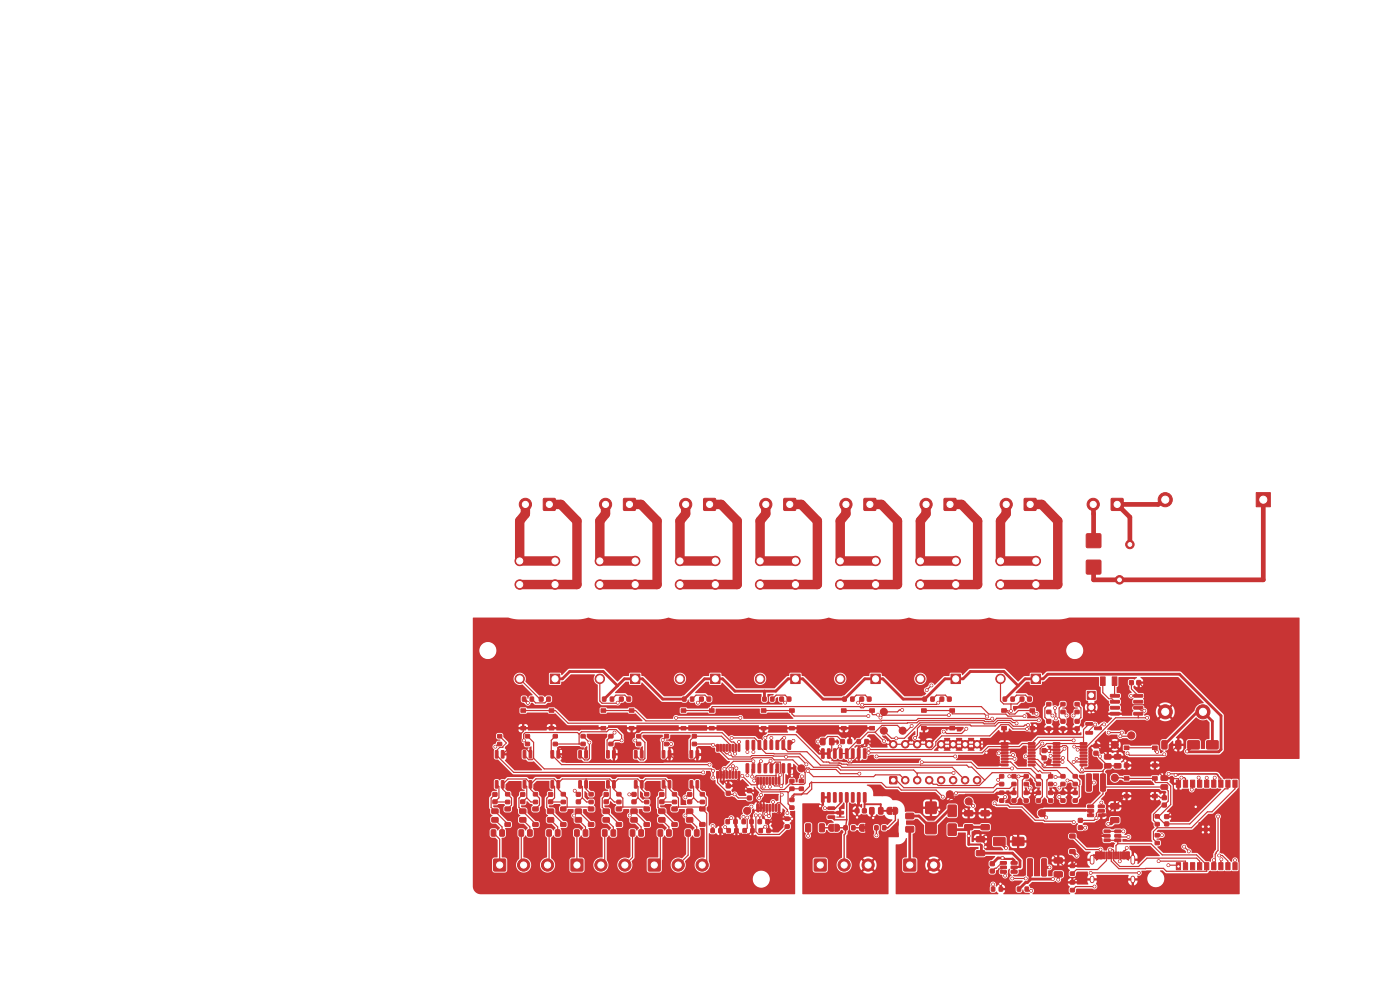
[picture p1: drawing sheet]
<svg xmlns="http://www.w3.org/2000/svg" width="297mm" height="210mm" viewBox="0 0 297 210" stroke-linecap="round" stroke-linejoin="round" font-family="sans-serif">
<g fill="#c83434">
<path d="M189 171.7h.5v.6h-.5z"/>
<path d="M183.2 175.3h.5v.6h-.5z"/>
</g>
<g fill="#c83434" stroke="#c83434" stroke-width=".21">
<path d="M154 173.9h.7v.8h-.7z"/>
<path d="M155.7 173.9h.7v.8h-.7z"/>
<path d="M119 174.5h1v.8h-1z"/>
<path d="M119 171.2h1v.8h-1z"/>
<path d="M212.1 169.5h.8v.7h-.8z"/>
<path d="M212.1 167.8h.8v.7h-.8z"/>
<path d="M116.9 165.6l.6 .1-.1 1.5-.5-.1z"/>
<path d="M118.2 165.6l.5 .1-.1 1.5-.5-.1z"/>
<path d="M118.2 159.2l.5 .1-.1 1.5-.5-.1z"/>
<path d="M116.9 159.2l.6 .1-.1 1.5-.5-.1z"/>
<path d="M115.3 105.8h2.5v2.4h-2.5z"/>
<path d="M111 165.6l.6 .1-.1 1.5-.5-.1z"/>
<path d="M112.3 165.6l.5 .1-.1 1.5-.5-.1z"/>
<path d="M112.3 159.2l.5 .1-.1 1.5-.5-.1z"/>
<path d="M111 159.2l.6 .1-.1 1.5-.5-.1z"/>
<path d="M160.6 170.7h.3v1.4l-.4-.1z"/>
<path d="M161.2 170.7h.4l-.1 1.4-.3-.1z"/>
<path d="M161.9 170.7h.3v1.4l-.4-.1z"/>
<path d="M162.5 170.7h.4l-.1 1.4-.3-.1z"/>
<path d="M163.2 170.7h.3v1.4l-.4-.1z"/>
<path d="M163.8 170.7h.4l-.1 1.4-.3-.1z"/>
<path d="M164.5 170.7h.3v1.4l-.4-.1z"/>
<path d="M165.1 170.7h.4l-.1 1.4-.3-.1z"/>
<path d="M165.1 164.9l.4 .1-.1 1.4-.3-.1z"/>
<path d="M164.5 164.9l.3 .1v1.4l-.4-.1z"/>
<path d="M163.8 164.9l.4 .1-.1 1.4-.3-.1z"/>
<path d="M163.2 164.9l.3 .1v1.4l-.4-.1z"/>
<path d="M162.5 164.9l.4 .1-.1 1.4-.3-.1z"/>
<path d="M161.9 164.9l.3 .1v1.4l-.4-.1z"/>
<path d="M161.2 164.9l.4 .1-.1 1.4-.3-.1z"/>
<path d="M160.6 164.9l.3 .1v1.4l-.4-.1z"/>
<path d="M139.6 176.1l.7-.1 .3 .2v1l-.2 .2h-.6l-.2-.2z"/>
<path d="M141.5 176.1l.7-.1 .2 .2v1l-.1 .2h-.7l-.2-.2z"/>
<path d="M188.3 171.4l.9-.1v1.5l-.7-.1-.3-.3v-.7z"/>
<path d="M189.5 171.3h.6l.3 .3v.7l-.3 .4-.6 .1z"/>
<path d="M113.2 169.8h.8v.7h-.8z"/>
<path d="M113.2 168.1h.8v.7h-.8z"/>
<path d="M157.6 175.8h.7v.8h-.7z"/>
<path d="M159.3 175.8h.7v.8h-.7z"/>
<path d="M140.5 165.6l.6 .1-.1 1.5-.5-.1z"/>
<path d="M141.8 165.6l.5 .1-.1 1.5-.5-.1z"/>
<path d="M141.8 159.2l.5 .1-.1 1.5-.5-.1z"/>
<path d="M140.5 159.2l.6 .1-.1 1.5-.5-.1z"/>
<path d="M247.1 174.4h.8v.8h-.8z"/>
<path d="M247.1 172.8h.8v.8h-.8z"/>
<path d="M130.8 174.5h1v.8h-1z"/>
<path d="M130.8 171.2h1v.8h-1z"/>
<path d="M223.7 185l1.5-.1 .2 .3v.7l-.2 .2-1.4-.1-.2-.2z"/>
<path d="M223.7 182h1.5l.2 .2v.7l-.2 .2h-1.4l-.2-.2z"/>
<path d="M104.6 169.7h.8v.8h-.8z"/>
<path d="M104.6 168.1h.8v.8h-.8z"/>
<path d="M181.8 156.9h.7v.8h-.7z"/>
<path d="M183.5 156.9h.7v.8h-.7z"/>
<path d="M228.1 150.7h.8v.7h-.8z"/>
<path d="M228.1 149h.8v.7h-.8z"/>
<path d="M116 176.1l.7-.1 .3 .2v1l-.2 .2h-.6l-.2-.2z"/>
<path d="M117.9 176.1l.7-.1 .2 .2v1l-.1 .2h-.6l-.3-.2z"/>
<path d="M121.2 182.3h2.4v2.4h-2.4z"/>
<path d="M218 182.2h.8l.2 .1v3.3l-.1 .2-.7 .1-.2-.2z"/>
<path d="M221 182.2h.8l.2 .1v3.3l-.1 .2-.7 .1-.2-.2z"/>
<path d="M182.4 147.9h.8v.8h-.8z"/>
<path d="M184 147.9h.8v.8h-.8z"/>
<path d="M234.2 176.1h1.2l.1 .5h-1.2z"/>
<path d="M234.2 177h1.2l.1 .5-1.2 .1z"/>
<path d="M234.2 178h1.2l.1 .5h-1.2z"/>
<path d="M236.5 178h1.2l.1 .5h-1.2z"/>
<path d="M236.5 177h1.2l.1 .5-1.2 .1z"/>
<path d="M236.5 176.1h1.2l.1 .5h-1.2z"/>
<path d="M158.3 162l.5 .1v1.8h-.5z"/>
<path d="M159.6 162l.5 .1-.1 1.8h-.5z"/>
<path d="M160.8 162l.6 .1-.1 1.8h-.5z"/>
<path d="M162.1 162l.6 .1-.1 1.8h-.5z"/>
<path d="M163.4 162l.5 .1-.1 1.8h-.5z"/>
<path d="M164.6 162l.6 .1-.1 1.8h-.5z"/>
<path d="M165.9 162l.6 .1-.1 1.8h-.5z"/>
<path d="M167.2 162l.5 .1v1.8h-.5z"/>
<path d="M167.2 157.1h.5v1.9l-.5-.1z"/>
<path d="M165.9 157.1h.6l-.1 1.9-.5-.1z"/>
<path d="M164.6 157.1h.6l-.1 1.9-.5-.1z"/>
<path d="M163.4 157.1h.5l-.1 1.9-.5-.1z"/>
<path d="M162.1 157.1h.6l-.1 1.9-.5-.1z"/>
<path d="M160.8 157.1h.6l-.1 1.9-.5-.1z"/>
<path d="M159.6 157.1h.5l-.1 1.9-.5-.1z"/>
<path d="M158.3 157.1h.5v1.9l-.5-.1z"/>
<path d="M218.7 143h2v2h-2z"/>
<path d="M116.2 173.5l1.1-.1 .2 .3v.6l-.3 .1h-.9l-.2-.2z"/>
<path d="M116.2 171.6h1.1l.2 .2v.6l-.3 .2h-.9l-.2-.2z"/>
<path d="M160.8 173.9h.7v.8h-.7z"/>
<path d="M162.5 173.9h.7v.8h-.7z"/>
<path d="M225.1 150.7h.8v.7h-.8z"/>
<path d="M225.1 149h.8v.7h-.8z"/>
<path d="M212.4 157.6l1.4-.1 .1 .4h-1.4z"/>
<path d="M212.4 158.2h1.4l.1 .3-1.4 .1z"/>
<path d="M212.4 158.9l1.4-.1 .1 .4h-1.4z"/>
<path d="M212.4 159.5h1.4l.1 .3-1.4 .1z"/>
<path d="M212.4 160.2l1.4-.1 .1 .4h-1.4z"/>
<path d="M212.4 160.8h1.4l.1 .3-1.4 .1z"/>
<path d="M212.4 161.5l1.4-.1 .1 .4h-1.4z"/>
<path d="M212.4 162.1h1.4l.1 .3-1.4 .1z"/>
<path d="M218.2 162.1h1.3l.1 .3-1.4 .1z"/>
<path d="M218.2 161.5l1.3-.1 .1 .4h-1.4z"/>
<path d="M218.2 160.8h1.3l.1 .3-1.4 .1z"/>
<path d="M218.2 160.2l1.3-.1 .1 .4h-1.4z"/>
<path d="M218.2 159.5h1.3l.1 .3-1.4 .1z"/>
<path d="M218.2 158.9l1.3-.1 .1 .4h-1.4z"/>
<path d="M218.2 158.2h1.3l.1 .3-1.4 .1z"/>
<path d="M218.2 157.6l1.3-.1 .1 .4h-1.4z"/>
<path d="M139.8 173.5l1.1-.1 .2 .3v.6l-.2 .1h-1l-.2-.2z"/>
<path d="M139.8 171.6h1.1l.2 .2v.6l-.2 .2h-1l-.2-.2z"/>
<path d="M230.6 146.7h1.7v1.7h-1.7z"/>
<path d="M239.6 144.4h.8v.8h-.8z"/>
<path d="M241.2 144.4h.8v.8h-.8z"/>
<path d="M227.1 188.5h.8v.7h-.8z"/>
<path d="M227.1 186.8h.8v.7h-.8z"/>
<path d="M222.1 154.2h.8v.8h-.8z"/>
<path d="M222.1 152.6h.8v.8h-.8z"/>
<path d="M212.2 182.8h1.2l.1 .5h-1.2z"/>
<path d="M212.2 183.7h1.2l.1 .5-1.2 .1z"/>
<path d="M212.2 184.7h1.2l.1 .5h-1.2z"/>
<path d="M214.5 184.7h1.2l.1 .5h-1.2z"/>
<path d="M214.5 183.7h1.2l.1 .5-1.2 .1z"/>
<path d="M214.5 182.8h1.2l.1 .5h-1.2z"/>
<path d="M150.7 143h2.1v2h-2.1z"/>
<path d="M132.3 105.8h2.5v2.4h-2.5z"/>
<path d="M111.5 157.5h.8v.7h-.8z"/>
<path d="M111.5 155.8h.8v.7h-.8z"/>
<path d="M225.1 154.2h.8v.8h-.8z"/>
<path d="M225.1 152.6h.8v.8h-.8z"/>
<path d="M141 157.5h.8v.7h-.8z"/>
<path d="M141 155.8h.8v.7h-.8z"/>
<path d="M210.1 184.4h.8v.8h-.8z"/>
<path d="M210.1 182.8h.8v.8h-.8z"/>
<path d="M157.4 173.9h.7v.8h-.7z"/>
<path d="M159.1 173.9h.7v.8h-.7z"/>
<path d="M227.7 166h.8v.7h-.8z"/>
<path d="M227.7 164.3h.8v.7h-.8z"/>
<path d="M199.4 147.9h.8v.8h-.8z"/>
<path d="M201 147.9h.8v.8h-.8z"/>
<path d="M149.3 105.8h2.5v2.4h-2.5z"/>
<path d="M186.4 171.3h.7l.2 .1v1.1l-.1 .2h-.6l-.2-.1z"/>
<path d="M184.5 171.3h.7l.2 .1 .1 1.1-.2 .2h-.6l-.2-.1z"/>
<path d="M123.3 157.5h.8v.7h-.8z"/>
<path d="M123.3 155.8h.8v.7h-.8z"/>
<path d="M201.7 143h2.1v2h-2.1z"/>
<path d="M246.5 157.2l.8-.1 .3 .2v1.4l-.2 .2h-.7l-.2-.2z"/>
<path d="M249.5 157.2l.8-.1 .2 .2 .1 1.4-.2 .2h-.8l-.2-.2z"/>
<path d="M142.7 169.8h.8v.7h-.8z"/>
<path d="M142.7 168.1h.8v.7h-.8z"/>
<path d="M195.8 147.9h.7v.8h-.7z"/>
<path d="M197.5 147.9h.7v.8h-.7z"/>
<path d="M219.9 169.5h.8v.7h-.8z"/>
<path d="M219.9 167.8h.8v.7h-.8z"/>
<path d="M187.2 175.2h.7v.8h-.7z"/>
<path d="M185.6 175.2h.7v.8h-.7z"/>
<path d="M217.3 169.5h.8v.7h-.8z"/>
<path d="M217.3 167.8h.8v.7h-.8z"/>
<path d="M204.7 175l1.5-.1 .2 .3v.7l-.3 .2-1.3-.1-.2-.2z"/>
<path d="M204.7 172h1.5l.2 .2v.7l-.3 .2h-1.3l-.2-.2z"/>
<path d="M110.5 169.7h.8v.8h-.8z"/>
<path d="M110.5 168.1h.8v.8h-.8z"/>
<path d="M131.4 147.9h.8v.8h-.8z"/>
<path d="M133 147.9h.8v.8h-.8z"/>
<path d="M174.1 156.6h.7l.2 .1v1.1l-.1 .2h-.6l-.2-.1z"/>
<path d="M176 156.6h.7l.2 .1v1.1l-.1 .2h-.6l-.2-.1z"/>
<path d="M175.9 175l.3-.1h.6v1.5l-.6-.1-.3-.1z"/>
<path d="M177.1 174.9h.7l.3 .3v.7l-.3 .4-.7 .1z"/>
<path d="M179 175.2h.7v.8h-.7z"/>
<path d="M180.7 175.2h.7v.8h-.7z"/>
<path d="M110.1 176.1l.7-.1 .3 .2v1l-.2 .2h-.6l-.2-.2z"/>
<path d="M112 176.1l.7-.1 .2 .2v1l-.1 .2h-.7l-.2-.2z"/>
<path d="M122.3 169.7h.8v.8h-.8z"/>
<path d="M122.3 168.1h.8v.8h-.8z"/>
<path d="M121.9 176.1l.7-.1 .3 .2v1l-.2 .2h-.6l-.2-.2z"/>
<path d="M123.8 176.1l.7-.1 .2 .2v1l-.1 .2h-.7l-.2-.2z"/>
<path d="M104.8 182.3h2.4v2.4h-2.4z"/>
<path d="M228.8 175.2h.8v.8h-.8z"/>
<path d="M228.8 173.6h.8v.8h-.8z"/>
<path d="M169.6 167h.8v.7h-.8z"/>
<path d="M169.6 165.3h.8v.7h-.8z"/>
<path d="M178.8 147.9h.7v.8h-.7z"/>
<path d="M180.5 147.9h.7v.8h-.7z"/>
<path d="M215.8 188.2h.7v.8h-.7z"/>
<path d="M217.5 188.2h.7v.8h-.7z"/>
<path d="M116.4 169.7h.8v.8h-.8z"/>
<path d="M116.4 168.1h.8v.8h-.8z"/>
<path d="M234.3 162h1.3l.1 .2v.6l-.2 .2-1.1-.1-.1-.2z"/>
<path d="M234.3 160.1h1.3l.1 .2v.6l-.2 .2-1.1-.1-.1-.2z"/>
<path d="M196.4 174.5h2.2v2.3h-2.2z"/>
<path d="M196.4 170.2h2.2v2.3h-2.2z"/>
<path d="M183 171.6h.8v.8h-.8z"/>
<path d="M181.4 171.6h.8v.8h-.8z"/>
<path d="M165.4 147.9h.8v.8h-.8z"/>
<path d="M167 147.9h.8v.8h-.8z"/>
<path d="M232.1 159.4h.8v.8h-.8z"/>
<path d="M232.1 157.8h.8v.8h-.8z"/>
<path d="M129.2 157.5h.8v.7h-.8z"/>
<path d="M129.2 155.8h.8v.7h-.8z"/>
<path d="M152.1 163.7h.3v1.4l-.4-.1z"/>
<path d="M152.7 163.7h.4l-.1 1.4-.3-.1z"/>
<path d="M153.4 163.7h.3v1.4l-.4-.1z"/>
<path d="M154 163.7h.4l-.1 1.4-.3-.1z"/>
<path d="M154.7 163.7h.3v1.4l-.4-.1z"/>
<path d="M155.3 163.7h.4l-.1 1.4-.3-.1z"/>
<path d="M156 163.7h.3v1.4l-.4-.1z"/>
<path d="M156.6 163.7h.4l-.1 1.4-.3-.1z"/>
<path d="M156.6 157.9l.4 .1-.1 1.4-.3-.1z"/>
<path d="M156 157.9l.3 .1v1.4l-.4-.1z"/>
<path d="M155.3 157.9l.4 .1-.1 1.4-.3-.1z"/>
<path d="M154.7 157.9l.3 .1v1.4l-.4-.1z"/>
<path d="M154 157.9l.4 .1-.1 1.4-.3-.1z"/>
<path d="M153.4 157.9l.3 .1v1.4l-.4-.1z"/>
<path d="M152.7 157.9l.4 .1-.1 1.4-.3-.1z"/>
<path d="M152.1 157.9l.3 .1v1.4l-.4-.1z"/>
<path d="M200.3 105.8h2.5v2.4h-2.5z"/>
<path d="M245.1 174.5h.8v.7h-.8z"/>
<path d="M245.1 172.8h.8v.7h-.8z"/>
<path d="M133.7 143h2.1v2h-2.1z"/>
<path d="M178.5 150.4h1v.7h-1z"/>
<path d="M184.5 150.4h1v.7h-1z"/>
<path d="M178.5 154.1h1v.8h-1z"/>
<path d="M184.5 154.1h1v.8h-1z"/>
<path d="M134.6 165.6l.6 .1-.1 1.5-.5-.1z"/>
<path d="M135.9 165.6l.5 .1-.1 1.5-.5-.1z"/>
<path d="M135.9 159.2l.5 .1-.1 1.5-.5-.1z"/>
<path d="M134.6 159.2l.6 .1-.1 1.5-.5-.1z"/>
<path d="M128.2 169.7h.8v.8h-.8z"/>
<path d="M128.2 168.1h.8v.8h-.8z"/>
<path d="M230.5 164.2h.8l.2 .1v3.3l-.1 .2-.7 .1-.2-.2z"/>
<path d="M233.5 164.2h.8l.2 .1 .1 3.3-.2 .2-.7 .1-.2-.2z"/>
<path d="M117.4 157.5h.8v.7h-.8z"/>
<path d="M117.4 155.8h.8v.7h-.8z"/>
<path d="M148.5 174.5h1v.8h-1z"/>
<path d="M148.5 171.2h1v.8h-1z"/>
<path d="M230.4 153.3h1.3l.1 .5h-1.4z"/>
<path d="M230.4 155.2h1.3l.1 .5h-1.4z"/>
<path d="M232.2 154.2h1.4l.1 .5-1.4 .1z"/>
<path d="M137.6 182.3h2.4v2.4h-2.4z"/>
<path d="M238.5 164.8h1v.7h-1z"/>
<path d="M244.5 164.8h1v.7h-1z"/>
<path d="M238.5 168.5h1v.8h-1z"/>
<path d="M244.5 168.5h1v.8h-1z"/>
<path d="M110.3 173.5l1.1-.1 .2 .3v.6l-.3 .1h-.9l-.2-.2z"/>
<path d="M110.3 171.6h1.1l.2 .2v.6l-.3 .2h-.9l-.2-.2z"/>
<path d="M252 157.2h2.4v1.6h-2.4z"/>
<path d="M256 157.2h2.4v1.6h-2.4z"/>
<path d="M144.8 147.9h.7v.8h-.7z"/>
<path d="M146.5 147.9h.7v.8h-.7z"/>
<path d="M235.7 173.5l1.5-.1 .2 .3v.7l-.3 .2-1.3-.1-.2-.2z"/>
<path d="M235.7 170.5h1.5l.2 .2v.7l-.3 .2h-1.3l-.2-.2z"/>
<path d="M107.3 169.8h.8v.7h-.8z"/>
<path d="M107.3 168.1h.8v.7h-.8z"/>
<path d="M230.5 113.3l.2-.1 2.7 .1 .2 .2-.1 2.6-.2 .1-2.7-.1-.2-.2z"/>
<path d="M230.5 118.9l.2-.1 2.7 .1 .2 .2-.1 2.6-.2 .1-2.7-.1-.2-.2z"/>
<path d="M201.2 174.8h1.6v2.4h-1.6z"/>
<path d="M201.2 170.8h1.6v2.4h-1.6z"/>
<path d="M125 169.8h.8v.7h-.8z"/>
<path d="M125 168.1h.8v.7h-.8z"/>
<path d="M110.8 147.9h.7v.8h-.7z"/>
<path d="M112.5 147.9h.7v.8h-.7z"/>
<path d="M128.7 165.6l.6 .1-.1 1.5-.5-.1z"/>
<path d="M130 165.6l.5 .1-.1 1.5-.5-.1z"/>
<path d="M130 159.2l.5 .1-.1 1.5-.5-.1z"/>
<path d="M128.7 159.2l.6 .1-.1 1.5-.5-.1z"/>
<path d="M136.7 174.5h1v.8h-1z"/>
<path d="M136.7 171.2h1v.8h-1z"/>
<path d="M122.8 165.6l.6 .1-.1 1.5-.5-.1z"/>
<path d="M124.1 165.6l.5 .1-.1 1.5-.5-.1z"/>
<path d="M124.1 159.2l.5 .1-.1 1.5-.5-.1z"/>
<path d="M122.8 159.2l.6 .1-.1 1.5-.5-.1z"/>
<path d="M161.8 147.9h.7v.8h-.7z"/>
<path d="M163.5 147.9h.7v.8h-.7z"/>
<path d="M210.8 177.7h2.4v1.6h-2.4z"/>
<path d="M214.8 177.7h2.4v1.6h-2.4z"/>
<path d="M107.2 174.5h1v.8h-1z"/>
<path d="M107.2 171.2h1v.8h-1z"/>
<path d="M105.6 157.5h.8v.7h-.8z"/>
<path d="M105.6 155.8h.8v.7h-.8z"/>
<path d="M191.8 182.3h2.4v2.4h-2.4z"/>
<path d="M150.8 175.8h.7v.8h-.7z"/>
<path d="M152.5 175.8h.7v.8h-.7z"/>
<path d="M195.5 150.4h1v.7h-1z"/>
<path d="M201.5 150.4h1v.7h-1z"/>
<path d="M195.5 154.1h1v.8h-1z"/>
<path d="M201.5 154.1h1v.8h-1z"/>
<path d="M183.3 105.8h2.5v2.4h-2.5z"/>
<path d="M113.1 174.5h1v.8h-1z"/>
<path d="M113.1 171.2h1v.8h-1z"/>
<path d="M146.4 165.6l.6 .1-.1 1.5-.5-.1z"/>
<path d="M147.7 165.6l.5 .1-.1 1.5-.5-.1z"/>
<path d="M147.7 159.2l.5 .1-.1 1.5-.5-.1z"/>
<path d="M146.4 159.2l.6 .1-.1 1.5-.5-.1z"/>
<path d="M228.1 154.2h.8v.8h-.8z"/>
<path d="M228.1 152.6h.8v.8h-.8z"/>
<path d="M212.5 150.4h1v.7h-1z"/>
<path d="M218.5 150.4h1v.7h-1z"/>
<path d="M212.5 154.1h1v.8h-1z"/>
<path d="M218.5 154.1h1v.8h-1z"/>
<path d="M227.7 169.5h.8v.7h-.8z"/>
<path d="M227.7 167.8h.8v.7h-.8z"/>
<path d="M230.7 170.8h1.2l.1 .5h-1.2z"/>
<path d="M230.7 171.7h1.2l.1 .5-1.2 .1z"/>
<path d="M230.7 172.7h1.2l.1 .5h-1.2z"/>
<path d="M233 172.7h1.2l.1 .5h-1.2z"/>
<path d="M233 171.7h1.2l.1 .5-1.2 .1z"/>
<path d="M233 170.8h1.2l.1 .5h-1.2z"/>
<path d="M207.2 180.5l1.5-.1 .2 .3v.7l-.2 .2-1.4-.1-.2-.2z"/>
<path d="M207.2 177.5h1.5l.2 .2v.7l-.2 .2h-1.4l-.2-.2z"/>
<path d="M154.1 167.9h.8v.8h-.8z"/>
<path d="M154.1 166.3h.8v.8h-.8z"/>
<path d="M225.1 169.5h.8v.7h-.8z"/>
<path d="M225.1 167.8h.8v.7h-.8z"/>
<path d="M116.7 143h2v2h-2z"/>
<path d="M134.1 169.7h.8v.8h-.8z"/>
<path d="M134.1 168.1h.8v.8h-.8z"/>
<path d="M161 175.8h.7v.8h-.7z"/>
<path d="M162.7 175.8h.7v.8h-.7z"/>
<path d="M216.4 147.9h.8v.8h-.8z"/>
<path d="M218 147.9h.8v.8h-.8z"/>
<path d="M214.7 166h.8v.7h-.8z"/>
<path d="M214.7 164.3h.8v.7h-.8z"/>
<path d="M208.2 175l1.5-.1 .2 .3v.7l-.3 .2-1.3-.1-.2-.2z"/>
<path d="M208.2 172h1.5l.2 .2v.7l-.3 .2h-1.3l-.2-.2z"/>
<path d="M154.2 175.8h.7v.8h-.7z"/>
<path d="M155.9 175.8h.7v.8h-.7z"/>
<path d="M144.5 150.4h1v.7h-1z"/>
<path d="M150.5 150.4h1v.7h-1z"/>
<path d="M144.5 154.1h1v.8h-1z"/>
<path d="M150.5 154.1h1v.8h-1z"/>
<path d="M133.7 176.1l.7-.1 .3 .2v1l-.2 .2h-.6l-.2-.2z"/>
<path d="M135.6 176.1l.7-.1 .2 .2v1l-.1 .2h-.6l-.3-.2z"/>
<path d="M167.7 143h2.1v2h-2.1z"/>
<path d="M145.9 169.7h.8v.8h-.8z"/>
<path d="M145.9 168.1h.8v.8h-.8z"/>
<path d="M127.8 147.9h.7v.8h-.7z"/>
<path d="M129.5 147.9h.7v.8h-.7z"/>
<path d="M178.3 156.9h.8v.8h-.8z"/>
<path d="M179.9 156.9h.8v.8h-.8z"/>
<path d="M135.1 157.5h.8v.7h-.8z"/>
<path d="M135.1 155.8h.8v.7h-.8z"/>
<path d="M227 180.3h1v.7h-1z"/>
<path d="M227 177h1v.7h-1z"/>
<path d="M119.1 169.8h.8v.7h-.8z"/>
<path d="M119.1 168.1h.8v.7h-.8z"/>
<path d="M223.4 157.6l1.4-.1 .1 .4h-1.4z"/>
<path d="M223.4 158.2h1.4l.1 .3-1.4 .1z"/>
<path d="M223.4 158.9l1.4-.1 .1 .4h-1.4z"/>
<path d="M223.4 159.5h1.4l.1 .3-1.4 .1z"/>
<path d="M223.4 160.2l1.4-.1 .1 .4h-1.4z"/>
<path d="M223.4 160.8h1.4l.1 .3-1.4 .1z"/>
<path d="M223.4 161.5l1.4-.1 .1 .4h-1.4z"/>
<path d="M223.4 162.1h1.4l.1 .3-1.4 .1z"/>
<path d="M229.2 162.1h1.3l.1 .3-1.4 .1z"/>
<path d="M229.2 161.5l1.3-.1 .1 .4h-1.4z"/>
<path d="M229.2 160.8h1.3l.1 .3-1.4 .1z"/>
<path d="M229.2 160.2l1.3-.1 .1 .4h-1.4z"/>
<path d="M229.2 159.5h1.3l.1 .3-1.4 .1z"/>
<path d="M229.2 158.9l1.3-.1 .1 .4h-1.4z"/>
<path d="M229.2 158.2h1.3l.1 .3-1.4 .1z"/>
<path d="M229.2 157.6l1.3-.1 .1 .4h-1.4z"/>
<path d="M175.7 171.2h1.3l.1 .5h-1.4z"/>
<path d="M175.7 173.1h1.3l.1 .5h-1.4z"/>
<path d="M177.5 172.1h1.4l.1 .5-1.4 .1z"/>
<path d="M192.2 175.3h1.5l.2 .2v.9l-.3 .1h-1.3l-.2-.2z"/>
<path d="M192.2 172.5h1.5l.2 .2v.9l-.3 .1h-1.3l-.2-.2z"/>
<path d="M142.6 174.5h1v.8h-1z"/>
<path d="M142.6 171.2h1v.8h-1z"/>
<path d="M130.9 169.8h.8v.7h-.8z"/>
<path d="M130.9 168.1h.8v.7h-.8z"/>
<path d="M235.6 147.3h1.8l.1 .5-1.9 .1z"/>
<path d="M235.6 148.6h1.8l.1 .5-1.9 .1z"/>
<path d="M235.6 149.9l1.8-.1 .1 .5-1.9 .1z"/>
<path d="M235.6 151.1h1.8l.1 .5-1.9 .1z"/>
<path d="M240.5 151.1h1.9v.5l-1.8 .1z"/>
<path d="M240.5 149.9l1.9-.1v.5l-1.8 .1z"/>
<path d="M240.5 148.6h1.9v.5l-1.8 .1z"/>
<path d="M240.5 147.3h1.9v.5l-1.8 .1z"/>
<path d="M222.5 169.5h.8v.7h-.8z"/>
<path d="M222.5 167.8h.8v.7h-.8z"/>
<path d="M266.5 104.5h3v3h-3z"/>
<path d="M246.6 170.4h.8v.8h-.8z"/>
<path d="M246.6 168.8h.8v.8h-.8z"/>
<path d="M227.1 185h.8v.7h-.8z"/>
<path d="M227.1 183.3h.8v.7h-.8z"/>
<path d="M167.6 167h.8v.7h-.8z"/>
<path d="M167.6 165.3h.8v.7h-.8z"/>
<path d="M145.7 173.5l1.1-.1 .2 .3v.6l-.3 .1h-.9l-.2-.2z"/>
<path d="M145.7 171.6h1.1l.2 .2v.6l-.3 .2h-.9l-.2-.2z"/>
<path d="M104.4 173.5l1.1-.1 .2 .3v.6l-.3 .1h-.9l-.2-.2z"/>
<path d="M104.4 171.6h1.1l.2 .2v.6l-.3 .2h-.9l-.2-.2z"/>
<path d="M158.6 168.9h.8v.8h-.8z"/>
<path d="M158.6 167.3h.8v.8h-.8z"/>
<path d="M183.2 158.9h.5v2l-.5-.1z"/>
<path d="M181.9 158.9h.6l-.1 2-.5-.1z"/>
<path d="M180.6 158.9h.6l-.1 2-.5-.1z"/>
<path d="M179.4 158.9h.5l-.1 2-.5-.1z"/>
<path d="M178.1 158.9h.6l-.1 2-.5-.1z"/>
<path d="M176.8 158.9h.6l-.1 2-.5-.1z"/>
<path d="M175.6 158.9h.5l-.1 2-.5-.1z"/>
<path d="M174.3 158.9h.5v2l-.5-.1z"/>
<path d="M174.3 168.2h.5v2l-.5-.1z"/>
<path d="M175.6 168.2h.5l-.1 2-.5-.1z"/>
<path d="M176.8 168.2h.6l-.1 2-.5-.1z"/>
<path d="M178.1 168.2h.6l-.1 2-.5-.1z"/>
<path d="M179.4 168.2h.5l-.1 2-.5-.1z"/>
<path d="M180.6 168.2h.6l-.1 2-.5-.1z"/>
<path d="M181.9 168.2h.6l-.1 2-.5-.1z"/>
<path d="M183.2 168.2h.5v2l-.5-.1z"/>
<path d="M127.8 176.1l.7-.1 .3 .2v1l-.2 .2h-.6l-.2-.2z"/>
<path d="M129.7 176.1l.7-.1 .2 .2v1l-.1 .2h-.7l-.2-.2z"/>
<path d="M114.4 147.9h.8v.8h-.8z"/>
<path d="M116 147.9h.8v.8h-.8z"/>
<path d="M167.6 171h.8v.7h-.8z"/>
<path d="M167.6 169.3h.8v.7h-.8z"/>
<path d="M110.5 150.4h1v.7h-1z"/>
<path d="M116.5 150.4h1v.7h-1z"/>
<path d="M110.5 154.1h1v.8h-1z"/>
<path d="M116.5 154.1h1v.8h-1z"/>
<path d="M212.8 147.9h.7v.8h-.7z"/>
<path d="M214.5 147.9h.7v.8h-.7z"/>
<path d="M222.5 166h.8v.7h-.8z"/>
<path d="M222.5 164.3h.8v.7h-.8z"/>
<path d="M225.1 166h.8v.7h-.8z"/>
<path d="M225.1 164.3h.8v.7h-.8z"/>
<path d="M145.5 176.1l.7-.1 .3 .2v1l-.2 .2h-.6l-.2-.2z"/>
<path d="M147.4 176.1l.7-.1 .2 .2v1l-.1 .2h-.7l-.2-.2z"/>
<path d="M235.8 105.8h2.4v2.4h-2.4z"/>
<path d="M261.5 165.5h1v1.5h-1z"/>
<path d="M260 165.5h.9v1.5h-.9z"/>
<path d="M258.5 165.5h1v1.5h-1z"/>
<path d="M257 165.5h.9v1.5h-.9z"/>
<path d="M255.5 165.5h1v1.5h-1z"/>
<path d="M254.1 165.5h.8v1.5h-.8z"/>
<path d="M252.5 165.5h.9v1.5h-.9z"/>
<path d="M251.1 165.5h.8v1.5h-.8z"/>
<path d="M249.5 165.5h.9v1.5h-.9z"/>
<path d="M249.5 183h.9v1.5h-.9z"/>
<path d="M251.1 183h.8v1.5h-.8z"/>
<path d="M252.5 183h.9v1.5h-.9z"/>
<path d="M254.1 183h.8v1.5h-.8z"/>
<path d="M255.5 183h1v1.5h-1z"/>
<path d="M257 183h.9v1.5h-.9z"/>
<path d="M258.5 183h1v1.5h-1z"/>
<path d="M260 183h.9v1.5h-.9z"/>
<path d="M261.5 183h1v1.5h-1z"/>
<path d="M254.3 174.5h3v2.9h-3z"/>
<path d="M236 143.6h.9v1.8h-.9z"/>
<path d="M233.4 143.6h1v1.8h-1z"/>
<path d="M148.6 169.8h.8v.7h-.8z"/>
<path d="M148.6 168.1h.8v.7h-.8z"/>
<path d="M210.3 188.2h.7v.8h-.7z"/>
<path d="M212 188.2h.7v.8h-.7z"/>
<path d="M172.8 182.3h2.4v2.4h-2.4z"/>
<path d="M127.5 150.4h1v.7h-1z"/>
<path d="M133.5 150.4h1v.7h-1z"/>
<path d="M127.5 154.1h1v.8h-1z"/>
<path d="M133.5 154.1h1v.8h-1z"/>
<path d="M140 169.7h.8v.8h-.8z"/>
<path d="M140 168.1h.8v.8h-.8z"/>
<path d="M170.9 174.8l.8-.1 .3 .2v1.3l-.2 .3h-.7l-.2-.2z"/>
<path d="M173.9 174.8l.8-.1 .2 .2v1.3l-.1 .3h-.7l-.3-.2z"/>
<path d="M217.3 166h.8v.7h-.8z"/>
<path d="M217.3 164.3h.8v.7h-.8z"/>
<path d="M128 173.5l1.1-.1 .2 .3v.6l-.3 .1h-.9l-.2-.2z"/>
<path d="M128 171.6h1.1l.2 .2v.6l-.3 .2h-.9l-.2-.2z"/>
<path d="M232.5 180.7h.5v1.5h-.5z"/>
<path d="M233.3 180.7h.5v1.5h-.5z"/>
<path d="M234.6 180.7h.3v1.5h-.3z"/>
<path d="M235.6 180.7h.3v1.5h-.3z"/>
<path d="M236.1 180.7h.3v1.5h-.3z"/>
<path d="M237.1 180.7h.3v1.5h-.3z"/>
<path d="M238.1 180.7h.6v1.5h-.6z"/>
<path d="M238.9 180.7h.6v1.5h-.6z"/>
<path d="M237.6 180.7h.3v1.5h-.3z"/>
<path d="M236.6 180.7h.3v1.5h-.3z"/>
<path d="M235.1 180.7h.3v1.5h-.3z"/>
<path d="M234.1 180.7h.3v1.5h-.3z"/>
<path d="M245.1 178.5h.8v.7h-.8z"/>
<path d="M245.1 176.8h.8v.7h-.8z"/>
<path d="M182.5 175l.8-.1v1.5l-.7-.1-.2-.3-.1-.7z"/>
<path d="M183.6 174.9h.7l.3 .3v.7l-.3 .4-.7 .1z"/>
<path d="M246.3 166.5h1.3l.1 .2v.6l-.2 .2-1.1-.1-.1-.2z"/>
<path d="M246.3 164.6h1.3l.1 .2v.6l-.2 .2-1.1-.1-.1-.2z"/>
<path d="M146.9 157.5h.8v.7h-.8z"/>
<path d="M146.9 155.8h.8v.7h-.8z"/>
<path d="M166.3 105.8h2.5v2.4h-2.5z"/>
<path d="M217.3 105.8h2.5v2.4h-2.5z"/>
<path d="M238.5 158.3h1v.7h-1z"/>
<path d="M244.5 158.3h1v.7h-1z"/>
<path d="M238.5 162h1v.8h-1z"/>
<path d="M244.5 162h1v.8h-1z"/>
<path d="M148.4 147.9h.8v.8h-.8z"/>
<path d="M150 147.9h.8v.8h-.8z"/>
<path d="M222.1 150.7h.8v.7h-.8z"/>
<path d="M222.1 149h.8v.7h-.8z"/>
<path d="M161.5 150.4h1v.7h-1z"/>
<path d="M167.5 150.4h1v.7h-1z"/>
<path d="M161.5 154.1h1v.8h-1z"/>
<path d="M167.5 154.1h1v.8h-1z"/>
<path d="M104.2 176.1l.8-.1 .2 .2v1l-.2 .2h-.6l-.2-.2z"/>
<path d="M106.1 176.1l.7-.1 .2 .2v1l-.1 .2h-.7l-.2-.2z"/>
<path d="M124.9 174.5h1v.8h-1z"/>
<path d="M124.9 171.2h1v.8h-1z"/>
<path d="M212.1 166h.8v.7h-.8z"/>
<path d="M212.1 164.3h.8v.7h-.8z"/>
<path d="M214.7 169.5h.8v.7h-.8z"/>
<path d="M214.7 167.8h.8v.7h-.8z"/>
<path d="M236.4 162h1.3l.1 .2v.6l-.2 .2-1.1-.1-.1-.2z"/>
<path d="M236.4 160.1h1.3l.1 .2v.6l-.2 .2-1.1-.1-.1-.2z"/>
<path d="M184.7 143h2.1v2h-2.1z"/>
<path d="M219.9 166h.8v.7h-.8z"/>
<path d="M219.9 164.3h.8v.7h-.8z"/>
<path d="M122.1 173.5l1.1-.1 .2 .3v.6l-.2 .1h-1l-.2-.2z"/>
<path d="M122.1 171.6h1.1l.2 .2v.6l-.2 .2h-1l-.2-.2z"/>
<path d="M166.6 175h.8v.7h-.8z"/>
<path d="M166.6 173.3h.8v.7h-.8z"/>
<path d="M188.8 164.8h1.4v1.4h-1.4z"/>
<path d="M133.9 173.5l1.1-.1 .2 .3v.6l-.3 .1h-.9l-.2-.2z"/>
<path d="M133.9 171.6h1.1l.2 .2v.6l-.3 .2h-.9l-.2-.2z"/>
<path d="M221.1 160.4h.8v.8h-.8z"/>
<path d="M221.1 158.8h.8v.8h-.8z"/>
<path d="M105.1 165.6l.6 .1-.1 1.5-.5-.1z"/>
<path d="M106.4 165.6l.5 .1-.1 1.5-.5-.1z"/>
<path d="M106.4 159.2l.5 .1-.1 1.5-.5-.1z"/>
<path d="M105.1 159.2l.6 .1-.1 1.5-.5-.1z"/>
<path d="M136.8 169.8h.8v.7h-.8z"/>
<path d="M136.8 168.1h.8v.7h-.8z"/>
<circle cx="111.5" cy="107" r="1.3"/>
<circle cx="127.5" cy="183.5" r="1.3"/>
<circle cx="132.6" cy="183.5" r="1.3"/>
<circle cx="205.5" cy="170" r=".75"/>
<circle cx="187.5" cy="151" r=".75"/>
<circle cx="219.7" cy="124" r="1"/>
<circle cx="212.2" cy="124" r="1"/>
<circle cx="219.7" cy="119" r="1"/>
<circle cx="212.2" cy="119" r="1"/>
<circle cx="212.2" cy="144" r="1"/>
<circle cx="191.5" cy="155" r=".75"/>
<circle cx="231.5" cy="150" r=".85"/>
<circle cx="151.7" cy="124" r="1"/>
<circle cx="144.2" cy="124" r="1"/>
<circle cx="151.7" cy="119" r="1"/>
<circle cx="144.2" cy="119" r="1"/>
<circle cx="144.2" cy="144" r="1"/>
<circle cx="128.5" cy="107" r="1.3"/>
<circle cx="236.5" cy="158" r=".75"/>
<circle cx="187.5" cy="155" r=".75"/>
<circle cx="145.5" cy="107" r="1.3"/>
<circle cx="202.7" cy="124" r="1"/>
<circle cx="195.2" cy="124" r="1"/>
<circle cx="202.7" cy="119" r="1"/>
<circle cx="195.2" cy="119" r="1"/>
<circle cx="195.2" cy="144" r="1"/>
<circle cx="111.1" cy="183.5" r="1.3"/>
<circle cx="116.2" cy="183.5" r="1.3"/>
<circle cx="236.5" cy="165" r=".75"/>
<circle cx="196.5" cy="107" r="1.3"/>
<circle cx="134.7" cy="124" r="1"/>
<circle cx="127.2" cy="124" r="1"/>
<circle cx="134.7" cy="119" r="1"/>
<circle cx="127.2" cy="119" r="1"/>
<circle cx="127.2" cy="144" r="1"/>
<circle cx="237.5" cy="123" r=".9"/>
<circle cx="239.7" cy="115.5" r=".9"/>
<circle cx="143.9" cy="183.5" r="1.3"/>
<circle cx="149" cy="183.5" r="1.3"/>
<circle cx="170" cy="163" r=".75"/>
<circle cx="201.5" cy="168.5" r=".75"/>
<circle cx="198.1" cy="183.5" r="1.3"/>
<circle cx="179.5" cy="107" r="1.3"/>
<circle cx="158.5" cy="172" r=".75"/>
<circle cx="117.7" cy="124" r="1"/>
<circle cx="110.2" cy="124" r="1"/>
<circle cx="117.7" cy="119" r="1"/>
<circle cx="110.2" cy="119" r="1"/>
<circle cx="110.2" cy="144" r="1"/>
<circle cx="240" cy="156" r=".75"/>
<circle cx="168.7" cy="124" r="1"/>
<circle cx="161.3" cy="124" r="1"/>
<circle cx="168.7" cy="119" r="1"/>
<circle cx="161.3" cy="119" r="1"/>
<circle cx="161.3" cy="144" r="1"/>
<circle cx="247.2" cy="106" r="1.5"/>
<circle cx="247.2" cy="151" r="1.5"/>
<circle cx="255.2" cy="151" r="1.5"/>
<circle cx="231.9" cy="107" r="1.3"/>
<circle cx="256.4" cy="175.4" r=".3"/>
<circle cx="255.2" cy="175.4" r=".3"/>
<circle cx="256.4" cy="176.6" r=".3"/>
<circle cx="255.2" cy="176.6" r=".3"/>
<circle cx="179.1" cy="183.5" r="1.3"/>
<circle cx="184.2" cy="183.5" r="1.3"/>
<circle cx="221" cy="172.5" r=".75"/>
<circle cx="162.5" cy="107" r="1.3"/>
<circle cx="213.5" cy="107" r="1.3"/>
<circle cx="185.7" cy="124" r="1"/>
<circle cx="178.2" cy="124" r="1"/>
<circle cx="185.7" cy="119" r="1"/>
<circle cx="178.2" cy="119" r="1"/>
<circle cx="178.3" cy="144" r="1"/>
<circle cx="192" cy="165.5" r=".8"/>
<circle cx="194.6" cy="165.5" r=".8"/>
<circle cx="197.1" cy="165.5" r=".8"/>
<circle cx="199.7" cy="165.5" r=".8"/>
<circle cx="202.2" cy="165.5" r=".8"/>
<circle cx="204.7" cy="165.5" r=".8"/>
<circle cx="207.3" cy="165.5" r=".8"/>
<circle cx="207.3" cy="157.9" r=".8"/>
<circle cx="204.7" cy="157.9" r=".8"/>
<circle cx="202.2" cy="157.9" r=".8"/>
<circle cx="199.7" cy="157.9" r=".8"/>
<circle cx="197.1" cy="157.9" r=".8"/>
<circle cx="194.6" cy="157.9" r=".8"/>
<circle cx="192" cy="157.9" r=".8"/>
<circle cx="189.5" cy="157.9" r=".8"/>
<circle cx="238.7" cy="161.4" r=".3"/>
<circle cx="209.1" cy="179.7" r=".3"/>
<circle cx="199.2" cy="171.8" r=".3"/>
<circle cx="218.7" cy="167.9" r=".3"/>
<circle cx="221.7" cy="162.2" r=".3"/>
<circle cx="222.5" cy="159.3" r=".3"/>
<circle cx="253.7" cy="171.1" r=".3"/>
<circle cx="209.3" cy="159.7" r=".3"/>
<circle cx="168" cy="164.5" r=".3"/>
<circle cx="168" cy="173.7" r=".3"/>
<circle cx="212.2" cy="187.5" r=".3"/>
<circle cx="205.5" cy="177.3" r=".3"/>
<circle cx="168.3" cy="157.2" r=".3"/>
<circle cx="206.4" cy="170.9" r=".3"/>
<circle cx="251.8" cy="159.4" r=".3"/>
<circle cx="112" cy="149.1" r=".3"/>
<circle cx="210.7" cy="187.6" r=".3"/>
<circle cx="213.2" cy="185.8" r=".3"/>
<circle cx="218.8" cy="189" r=".3"/>
<circle cx="213.4" cy="179.9" r=".3"/>
<circle cx="212.7" cy="182" r=".3"/>
<circle cx="222.6" cy="184" r=".3"/>
<circle cx="223.4" cy="186.5" r=".3"/>
<circle cx="224.5" cy="186.6" r=".3"/>
<circle cx="228.4" cy="181.5" r=".3"/>
<circle cx="221.9" cy="173.4" r=".3"/>
<circle cx="235.1" cy="174.8" r=".3"/>
<circle cx="239.4" cy="177.5" r=".3"/>
<circle cx="233.5" cy="180.2" r=".3"/>
<circle cx="239" cy="179.9" r=".3"/>
<circle cx="173.5" cy="157.3" r=".3"/>
<circle cx="105.1" cy="158.4" r=".3"/>
<circle cx="157.5" cy="164.6" r=".3"/>
<circle cx="134.8" cy="157.1" r=".3"/>
<circle cx="143.4" cy="152.3" r=".3"/>
<circle cx="237.7" cy="156.2" r=".3"/>
<circle cx="157.1" cy="152.3" r=".3"/>
<circle cx="151.3" cy="158" r=".3"/>
<circle cx="111.1" cy="157.1" r=".3"/>
<circle cx="131.9" cy="157.1" r=".3"/>
<circle cx="233.4" cy="160.5" r=".3"/>
<circle cx="142.4" cy="157.8" r=".3"/>
<circle cx="155.9" cy="168.5" r=".3"/>
<circle cx="184.2" cy="159.7" r=".3"/>
<circle cx="232.6" cy="173.5" r=".3"/>
<circle cx="232.1" cy="166" r=".3"/>
<circle cx="233.6" cy="170.2" r=".3"/>
<circle cx="230.2" cy="175.6" r=".3"/>
<circle cx="227.8" cy="174.4" r=".3"/>
<circle cx="200" cy="169" r=".3"/>
<circle cx="247.9" cy="164.1" r=".3"/>
<circle cx="249.4" cy="164.4" r=".3"/>
<circle cx="211" cy="170.4" r=".3"/>
<circle cx="257.7" cy="165" r=".3"/>
<circle cx="223.3" cy="151.8" r=".3"/>
<circle cx="256" cy="165" r=".3"/>
<circle cx="226.2" cy="151.8" r=".3"/>
<circle cx="227.7" cy="151.8" r=".3"/>
<circle cx="254.3" cy="165" r=".3"/>
<circle cx="162" cy="166.9" r=".3"/>
<circle cx="159.4" cy="171.1" r=".3"/>
<circle cx="217.9" cy="154.6" r=".3"/>
<circle cx="166.8" cy="160.5" r=".3"/>
<circle cx="221.1" cy="157.7" r=".3"/>
<circle cx="228.6" cy="159" r=".3"/>
<circle cx="242.8" cy="150.8" r=".3"/>
<circle cx="161.5" cy="168.6" r=".3"/>
<circle cx="184.3" cy="158.9" r=".3"/>
<circle cx="170.1" cy="164.7" r=".3"/>
<circle cx="252.8" cy="167.5" r=".3"/>
<circle cx="154.8" cy="159.9" r=".3"/>
<circle cx="171.1" cy="162.1" r=".3"/>
<circle cx="161" cy="169.3" r=".3"/>
<circle cx="245.5" cy="159.5" r=".3"/>
<circle cx="250.6" cy="165" r=".3"/>
<circle cx="246.5" cy="177.2" r=".3"/>
<circle cx="187.6" cy="157.2" r=".3"/>
<circle cx="205" cy="154.6" r=".3"/>
<circle cx="224" cy="152.4" r=".3"/>
<circle cx="247.9" cy="183.5" r=".3"/>
<circle cx="223.8" cy="150.2" r=".3"/>
<circle cx="250" cy="183.8" r=".3"/>
<circle cx="235.2" cy="155.4" r=".3"/>
<circle cx="231.4" cy="185.2" r=".3"/>
<circle cx="241.6" cy="185.2" r=".3"/>
<circle cx="247" cy="160" r=".3"/>
<circle cx="238" cy="155.4" r=".3"/>
<circle cx="251.2" cy="179.6" r=".3"/>
<circle cx="200.2" cy="155.2" r=".3"/>
<circle cx="193.4" cy="154" r=".3"/>
<circle cx="239.2" cy="159.8" r=".3"/>
<circle cx="252.2" cy="180.6" r=".3"/>
<circle cx="217.6" cy="186.4" r=".3"/>
<circle cx="245.8" cy="182.7" r=".3"/>
<circle cx="151.3" cy="163.5" r=".3"/>
<circle cx="155" cy="163.1" r=".3"/>
<circle cx="151.3" cy="164.9" r=".3"/>
<circle cx="214.7" cy="186.4" r=".3"/>
<circle cx="235.5" cy="180.2" r=".3"/>
<circle cx="238.3" cy="176.3" r=".3"/>
<circle cx="196.6" cy="146.4" r=".3"/>
<circle cx="191.4" cy="150.6" r=".3"/>
<circle cx="197.6" cy="145.4" r=".3"/>
<circle cx="180.3" cy="161.2" r=".3"/>
<circle cx="257.5" cy="182.5" r=".3"/>
<circle cx="258.4" cy="173.2" r=".3"/>
<circle cx="201.3" cy="151.7" r=".3"/>
<circle cx="186.8" cy="152.2" r=".3"/>
<circle cx="243.4" cy="152.3" r=".3"/>
<circle cx="202.6" cy="160.5" r=".3"/>
<circle cx="259.1" cy="182.3" r=".3"/>
<circle cx="227.8" cy="157.1" r=".3"/>
<circle cx="182.3" cy="164.1" r=".3"/>
<circle cx="186" cy="160.5" r=".3"/>
<circle cx="227.9" cy="158.4" r=".3"/>
<circle cx="178.2" cy="158.3" r=".3"/>
<circle cx="215.7" cy="153.4" r=".3"/>
<circle cx="190.1" cy="156.6" r=".3"/>
<circle cx="258.6" cy="181.5" r=".3"/>
<circle cx="149.2" cy="163.8" r=".3"/>
<circle cx="159.8" cy="161.5" r=".3"/>
<circle cx="153.7" cy="163.1" r=".3"/>
<circle cx="262" cy="182.5" r=".3"/>
<circle cx="232.2" cy="188.1" r=".3"/>
<circle cx="237.6" cy="182.7" r=".3"/>
<circle cx="234.2" cy="153.7" r=".3"/>
<circle cx="240" cy="147.6" r=".3"/>
<circle cx="232.3" cy="153.7" r=".3"/>
<circle cx="162.5" cy="172.6" r=".3"/>
<circle cx="158.6" cy="164.5" r=".3"/>
<circle cx="155.1" cy="173.5" r=".3"/>
<circle cx="157.7" cy="173.3" r=".3"/>
<circle cx="159.6" cy="164.8" r=".3"/>
<circle cx="163.1" cy="173.1" r=".3"/>
<circle cx="161.4" cy="161.5" r=".3"/>
<circle cx="161.2" cy="173" r=".3"/>
<circle cx="164" cy="170.1" r=".3"/>
<circle cx="165.9" cy="168.6" r=".3"/>
<circle cx="167" cy="172.5" r=".3"/>
<circle cx="151.2" cy="175.2" r=".3"/>
<circle cx="163.5" cy="161.4" r=".3"/>
<circle cx="153.8" cy="175.5" r=".3"/>
<circle cx="165.5" cy="164.4" r=".3"/>
<circle cx="158.5" cy="173.4" r=".3"/>
<circle cx="160" cy="165.6" r=".3"/>
<circle cx="165.7" cy="166.8" r=".3"/>
<circle cx="162.3" cy="175.4" r=".3"/>
<circle cx="160.4" cy="173" r=".3"/>
<circle cx="163.3" cy="166.9" r=".3"/>
<circle cx="158.6" cy="159.5" r=".3"/>
<circle cx="202.8" cy="168.3" r=".3"/>
<circle cx="131" cy="149.1" r=".3"/>
<circle cx="159.8" cy="159.5" r=".3"/>
<circle cx="171.4" cy="163.5" r=".3"/>
<circle cx="202.3" cy="164" r=".3"/>
<circle cx="218.5" cy="167.1" r=".3"/>
<circle cx="155.2" cy="156.5" r=".3"/>
<circle cx="148" cy="149.1" r=".3"/>
<circle cx="162.4" cy="156.5" r=".3"/>
<circle cx="166.6" cy="149.1" r=".3"/>
<circle cx="223.9" cy="166.3" r=".3"/>
<circle cx="163.6" cy="156.5" r=".3"/>
<circle cx="182" cy="149.1" r=".3"/>
<circle cx="182.9" cy="149.5" r=".3"/>
<circle cx="199" cy="149.1" r=".3"/>
<circle cx="166.4" cy="156.5" r=".3"/>
<circle cx="224.7" cy="167.1" r=".3"/>
<circle cx="214.5" cy="150.8" r=".3"/>
<circle cx="226.4" cy="165.6" r=".3"/>
<circle cx="211.7" cy="165.4" r=".3"/>
<circle cx="211.9" cy="159.8" r=".3"/>
<circle cx="213.2" cy="169.1" r=".3"/>
<circle cx="214.1" cy="164.7" r=".3"/>
<circle cx="214.9" cy="160.1" r=".3"/>
<circle cx="215.2" cy="161" r=".3"/>
<circle cx="216.1" cy="164.7" r=".3"/>
<circle cx="224.7" cy="169.1" r=".3"/>
<circle cx="223.9" cy="164.8" r=".3"/>
<circle cx="217.6" cy="160.5" r=".3"/>
<circle cx="220.4" cy="152.8" r=".3"/>
<circle cx="225.8" cy="158.8" r=".3"/>
<circle cx="222.9" cy="160.3" r=".3"/>
<circle cx="210.5" cy="152.5" r=".3"/>
<circle cx="217.3" cy="151.9" r=".3"/>
<circle cx="225.5" cy="160.8" r=".3"/>
<circle cx="194.1" cy="156.5" r=".3"/>
<circle cx="184.2" cy="151.9" r=".3"/>
<circle cx="218.1" cy="153.8" r=".3"/>
<circle cx="225.4" cy="161.6" r=".3"/>
<circle cx="195.5" cy="161.7" r=".3"/>
<circle cx="186.3" cy="151.6" r=".3"/>
<circle cx="214.7" cy="163" r=".3"/>
<circle cx="229.5" cy="163.3" r=".3"/>
<circle cx="209.4" cy="152" r=".3"/>
<circle cx="227.8" cy="161.6" r=".3"/>
<circle cx="219.9" cy="151.4" r=".3"/>
<circle cx="228.4" cy="161" r=".3"/>
<circle cx="150.5" cy="162.2" r=".3"/>
<circle cx="155.5" cy="162.5" r=".3"/>
<circle cx="156.2" cy="163" r=".3"/>
<circle cx="125" cy="157.5" r=".3"/>
<circle cx="156.8" cy="157.4" r=".3"/>
<circle cx="130.4" cy="155.4" r=".3"/>
<circle cx="140.6" cy="157" r=".3"/>
<circle cx="155.9" cy="159.9" r=".3"/>
<circle cx="174" cy="171" r=".3"/>
<circle cx="185.3" cy="173.5" r=".3"/>
<circle cx="181.8" cy="173.4" r=".3"/>
<circle cx="171.4" cy="177.3" r=".3"/>
<circle cx="185.9" cy="177.2" r=".3"/>
<circle cx="175" cy="171.5" r=".3"/>
<circle cx="121.8" cy="173" r=".3"/>
<circle cx="121.9" cy="167.7" r=".3"/>
<circle cx="133.6" cy="173" r=".3"/>
<circle cx="133.5" cy="168.5" r=".3"/>
<circle cx="145.4" cy="173" r=".3"/>
<circle cx="145.4" cy="169.1" r=".3"/>
</g>
<path d="M231.9 107l.1 7.7M247.2 106l-1.5 1h-8.7l2.7 2.7v5.8M268 106v17h-36v-2.7M231.7 181.8v1.1M231.7 186.3v.6M240.3 181.8v1.1M240.3 186.3v.6" fill="none" stroke="#c83434" stroke-width="1"/>
<g fill="none" stroke="#c83434" stroke-width=".6">
<path d="M111.2 148.3l.8 .8M117.8 144h1.5l1.6-1.6h7.1l3 3.1M162.2 146.6v1.7M168.3 157.2l-.9 .8M213.2 148.3l4.3-4.3h3.8l1-1h27.9l8.8 8.8v7.2l-.5 .5h-6.6l-.1-.1 1.4-1.4M216 145.5l-3-3.1h-7.1l-1.6 1.6h-3.8l-4.3 4.3h-4.6l-4.3-4.3h-3.8l-4.3 4.3h-4.6l-4.3-4.3h-3.1l-2.6 2.6h-8.7l-2.6-2.6h-3.8l-4.3 4.3h-4.6l-4.3-4.3h-3.8l-4.3 4.3M247 158l7-7h1.2l2 2v5M193 175.9v7.6M202 172h-.9l-3.6 3.7-2.6-2.6h-1.9M202 176h3.5M205.5 170l.9 .9M208.2 179.3v1.7"/>
<path d="M209 175.5h-3.5v3.7M212 178.5l1.4 1.4M230.2 171.9h-8.6l-.6 .6 .9 .9M231.4 172v1M236.5 174l-.8 .8h-.6M208 181h6.8l1.6 1.6v1.3M212.8 182h-1.1l-1.2 1.2M214.8 182.2l.3 .3v.6M215.1 184v1M218.5 186.5h4.9M218.5 184v2.7l-.5 .5h-.4l-1.4 1.4M221.5 184h1.1"/>
<path d="M224.5 185.5v1.1M227.5 180.7l.9 .8"/>
</g>
<g fill="none" stroke="#c83434" stroke-width=".25">
<path d="M105.4 159.2v1l3.6 3.6h40.2M106 157.8h-.4l-.5 .6M106 156.2l1.4 1.4M106.6 158.6h.1M110.2 144l4.3 4.3h.3M111 150.7h6.8l2.7 2.7h71.9l2.1-.1 .5-.4h13.8l.2 .2h.7M111.9 156.2l1.3 1.3v3.3M112.8 148.3l.8 .8h2l.8-.8M117.8 157.8h5.9M117.8 156.2l-.9 .8v2.8l.3 .4 1.9 2h31.4M118.6 159v.8l-.2 .2 1.7 1.7h20.5l1.6-1.6M120 159h1.4"/>
<path d="M122.9 155.7v2.1M122.9 155.7l-.4-.3h-11l-.4 .4v1.2l.8 .8M122.9 155.7l.5-.5h5.3l.5-.4h1.5l1.2 1.2v1.1h-1.5l-.8 .7M123.7 156.2l1.3 1.3v3.4l-.3 .3h-.7l-.9-.9v-.3M124.3 159.2v.8M127.2 144v4.7l.5 .5h3.2l.9-.9M128 150.7h6.8l2.2 2.2h50l7.4-.1 .4-.4h14.1l.3 .2h1.1l.2-.1M129.8 148.3l.9-.8h1.8l.9 .8M130.4 155.4l-1.6 1.6v2.8l.2 .2M130.4 158.9l-.2 2.8M132.5 154.5l-.1-.2h-3.4l-.2 .2h-17.8v.7l-.5 .5v3.2M132.5 154.5h52.5"/>
<path d="M132.5 154.5v4.4M134.8 157.1l.7 .7M136.1 159.2v.8M141.4 157.8h1M141.4 156.2l-.8 .8v2.8l.2 .2M143.4 152.3h13.7M145 150.7h6v-.7l.1-.1h31.3l.3 .2h.5l.2-.2h24.8l1.6 1.6h3.6l.4 .4h3.5M146.8 148.3l.9-.8h1.8l.9 .8M147.3 157.8h3.8l.5 .2 .6 .6M148.8 148.3l-.8 .8M152.9 158.6v.8l1.6 1.6h4.9l.4-.3h4l.4 .5h4l2.1 2.1h.4M153.5 158.6v.8l.6 .5h.7l.7 .7h3.7l.3-.3h4.5l.1 .1h2.5l.2 .1h2.7l1.6 1.6"/>
<path d="M154.8 158.6v-.7l-1.7-1.7h-5.8l-.8 .8v2.8l.2 .2M155.2 156.5h4.9l1 1.1v.8l1.4 1.4 7.2 .1 2.9 2.9h5.1l.6 .5h15.5l.8 .8M155.5 158.6v.8l.4 .5M156.1 158.6v-.7l-.5-.5h-.4l-2-2h-17l-.7 .8 1.3 1.3v3.4l-.3 .3h-.7l-.9-1v-.2M156.8 157.4v1.2M158.6 158v1.5M159.8 158v1.5M162 150.7h6v.7l.5 .5h15.7M162.4 158v-1.5l.6-.7h5.9l5.8 5.9h1.1l.2 .2h2.1l.5 .2h.4M163.6 156.5v1.5M163.8 148.3l.9-.8h1.8l.9 .8M165.8 148.3l.8 .8"/>
<path d="M166.2 158v.5l.9 1h4.1l2.8 2.8h3.9l.3 .1 .4 .4h23.4l2.7 2.7M166.4 156.5h-.4l-1.1 1.1v.4M172.9 154.5v3.7l1.7 1.7h1.2M173.5 157.3h1l1.1-1.1h2.1l1 1.1M176.5 157.3v1.9l-.7 .7M178.2 158.3l-1.1 1.1v.5M179 154.5v.7l1.3 1.3v.8M179 150.7h6v.7l.2 .2h1.1M180.8 148.3l.9-.8h1.8l.9 .8M180.9 159.9v.6l-.6 .7M182.8 148.3l-.8 .8M185.6 155.3h-1.5l-1.9 2h-.5l-2.1 2.1v.5h-1.2"/>
<path d="M185.6 155.3l2 1.9M191.4 150.6h-.6l-.4 .4h-2.9v.7M193.4 154l-1 1h-.9l-1.1-1.1h-3.3l-1.5 1.4M196 150.7h6v.7h6.8l.6 .6M197.6 145.4l-1 1M197.8 148.3l.9-.8h1.8l.9 .8M199.7 157.9h7.6M199.8 148.3l-1.1 1.1-15.8 .1M201.3 151.7h-14l-.5 .5M202 154.5h-6v2.3l1.1 1.1h-12.7l-.6-.6-1.6 1.7v1.3l-1.5 1.5h-.7l-.4-.4h-2.7l-1.1-1v-.5M205 154.6l-1 1h-3.2l-.4-.4h-.2M207.3 157.8h2.1"/>
<path d="M209.3 159.7h2M212.2 144v4.7l.7 .6h2.9l1-1M213 154.5v.7l.1 .1M213 150.7h.8v.4l.4 .4h1.1l.7-.8h3v.7h.9M213.1 159h-1.4l-.4 .5v1.6l1.1 1.2h.7M213.1 155.3v2.4M214.5 149.3v1.5M214.8 148.3l.9-.8h1.8l.9 .8M215.7 153.4l-.2-.1h-.7l-.4-.5h-2.7l-.8 .7h-2.1l-.2-.2h-13.4l-3.3 3.3h-2.8l-1.6-1.6M217.9 154.6h-3l-.9-.9h-1.7l-2.3 2.4h-10.2l-1.3 1.3v.7l-.9 .9h-13.2l-.1-.1M218.1 153.8h-.6l-.3 .3h-2.2l-.8-.8h-2.4l-.7 .7h-5.1l-.2-.2h-10.4l-.8 .7v1.5l-.5 .5M220.4 152.8h-5.4l-.5-.4h-3l-.8 .7h-1"/>
<path d="M221.1 157.7l-1.3 1.3h-.9M221.5 159.1v.1M222.5 151l.8 .8M222.5 149.4l-.8 .8v2l.8 .8M222.5 159v.3M223.8 150.2l.2 2.2M224.1 157.7v.7h1.1l.3-.2h.6l.4 .3v2.8l2.7 2.6h.6l.3-.3h3.9M225.5 151l.8 .8M225.5 149.4l-.8 .8v2l.8 .8M225.8 158.8l-.8 .9h-.9M227.8 157.1h-7l-1.2 1.3h-.7M228.5 149.4l.8 .8v2l-.8 .8"/>
<path d="M228.5 151l-.8 .8M228.6 159h1.3M229.9 156.4h-9.7l-1.3 1.3h-2l-.7 .7h-6.5l-1.3 1.3h-24.8l-.2 .2M231.1 153.6l-1.2 1.2v2.9h-7.8l-.7 .7h-.3l-.4 .4v1.1l.8 .9M231.1 155v.5M231.5 150v1.6l-3 3-9.5-.1v.7l-.1 .1h-5.8M232.5 159.8l.7 .7h.2v.3l1.6 1.7M233.9 144.5v2.4l1.3 1.3M234.2 153.7h-.4l-.9 .8M235.2 155.4h2.8M236.5 144.5v3.1M236.5 158h-3.8l-.2 .2h.2l2.3 2.4h2.9l1.1 1.1v.7h6.8v-.3l4.2-4.1"/>
<path d="M239 158.6h6v.7l.2 .2h.3M239.2 159.8l.4 .4h7.2l.2-.2M240 156l-.2 .2h-2.1M240 144.8v1.3l1.5 1.5h-1.5M241.5 151.4v.9M241.6 144.8l1.2 1.2v3.5M243.4 152.3h-6.7l-6.1 6.1h-2.7M247.2 151l-1.5-1.5h-5.2l-1.9 1.9h-2.1M104.7 176.7l1.3 1.3v5.5M105 173.9l1.5 1.5v1.3M105 168.5l-.8 .8v2l3.5 3.6M105.4 166.4l.4 .5v2.3l-.8 .9h2.7"/>
<path d="M106.6 160l1.2-1.1h3.8l.9 .9v.2M110.6 176.7v6.3l.5 .5M110.9 173.9l1.5 1.5v1.3M110.9 168.5l-.8 .8v2l3.5 3.6M111.3 160v.2l.9 1h.7l.3-.4M111.3 166.4l.4 .5v2.3M111.7 169.2l.9 .9h1M111.7 169.2l-.8 .9M112.6 166.3l-1-1.1h-3.8l-1.2 1.2v1l1.9 1.9v1.5l-.8 .8M113.2 160.8l2.3 2.3h35.4l.4 .4v1.4M116.5 176.7v6.5l-.3 .3M116.8 173.9l1.5 1.5v1.3"/>
<path d="M116.8 168.5l-.8 .8v2l3.5 3.6M117.2 166.4l.4 .5v2.3l-.8 .9h2.7M118.4 166.1l-.9-.9h-3.8l-1.2 1.2v1l1.9 1.9v1.5l-.8 .8M118.4 166.1v1.3l1.9 1.9v1.9M118.4 166.1l.9-.9h10l.9 1M119.5 171.6l.4-.4h5.1l.4 .4M121.8 173l.9-.9 2.7 2.8M121.9 167.7l.8 .8M122.4 176.7v6.8M122.7 173.9l1.5 1.5v1.3M123.1 166.4l.4 .5v2.3M123.5 169.2l.9 .9h1"/>
<path d="M123.5 169.2l-.8 .9M124.3 165.2v2.2l1.1 1.1M128.3 176.7v6l-.8 .8M128.6 168.5l-.8 .8v2l3.5 3.6M128.6 173.9l1.5 1.5v1.3M129 166.4l.4 .5v2.3M129.4 169.2l.9 .9h1M129.4 169.2l-.8 .9M130.2 166.2v1.2l1.9 1.9v1.9M131.3 171.6l.4-.4h5.1l.4 .4M133.5 168.5h1M133.6 173l.9-.9 2.7 2.8"/>
<path d="M134.2 176.7v5.2l-1.6 1.6M134.5 173.9l1.5 1.5v1.3M134.9 166.4l.4 .5v2.3M135.3 169.2l.9 .9h1M135.3 169.2l-.8 .9M136.1 166.1v1.3l1.1 1.1M136.1 166.1l.9-.9h4.2l.8 .9v1.3l1.9 1.9v1.9M136.1 166.1l-.8-.9h-4.2l-.9 1M140.1 176.7v5.5l-1.3 1.3M140.4 173.9l1.5 1.5v1.3M140.4 168.5l-.8 .8v2l3.5 3.6M140.8 166.4l.4 .5v2.3l-.8 .9h2.7"/>
<path d="M142 160l1.2 1.2h3.8l.9-.9M143.1 171.6l.4-.4h5.1l1.3 1.3v10l-.9 1M145.4 173l.9-.9 2.7 2.8M146 176.7v4.7l-2.1 2.1M146.3 168.5h-.3l-.6 .6M146.3 173.9l1.5 1.5v1.3M146.7 166.4l.4 .5v2.3M147.1 169.2l.9 .9h1M147.1 169.2l-.8 .9M147.9 160.3h1.6l3.4 3.3v.8h.6v1.4l1 .9h.7l1.6-1.6v-.7M147.9 160v.3M147.9 166.4v1l1.9 1.9v1.5l-.8 .8"/>
<path d="M151.2 175.2v1M152.2 164.4v1.6l2.5 2.5h1.2l.7 .8h2.4M152.8 176.2l.8 .8h1.8l.8-.8M153.7 163.1l.5 .4v.9M153.8 175.5l.8 .7M155 163.1l-.2 .2v1.1M155.1 173.5l-.7 .8M155.5 162.5l.1 1.8-.1 .1M156 174.3l.2 .2v1.7M156.2 163l-.1 1.4M156.6 165.3l3.5 3.5v.5l1.3 1.3v1.1l-.5 .5-.4-.3h-.3l-.8 .8v3.3l.2 .2-.8 .8h-1.8l-.8-.8M157.5 164.6l1.9 1.9h1.2"/>
<path d="M157.7 173.3l.1 1M158.5 173.4v2.3l-.5 .5M158.6 163v1.5M159.4 171.1l-.9 .9M159.8 161.5h-4.2l-1.7 1.7M159.8 163l-.2 .2v1.6M160.4 173v3.5l.5 .5h4.4l1.7-1.7M160.6 166.5v.5l1 1 5.4-.1 .2 .2M160.7 171.4h1.3l-.2 1.9 1.2 1.2v1.7M160.7 165.6l-.1 .9M161.2 173v1.3M161.4 165.6v1.6l.4 .3h4.6l1.2-1.2h.4"/>
<path d="M161.4 161.5l-.3 .3v1.2M161.5 168.6v.3l-.5 .4M162 165.6v1.3M162.3 175.4l-.9 .8M162.7 171.4v1l-.2 .2M163.3 165.6v1.3M163.3 171.4v1.5l-.2 .2M163.5 161.4l-1.1 1.1v.5M164 165.6v.8l.3 .3h1.4M164 170.1v1.3M164.6 164.6h-4.1l-.3 .2v.6l-.2 .2M164.9 163l-.3 .3v2.3"/>
<path d="M165.3 172.1l1.6 1.6h1.1M165.3 171.4v.7M165.3 172.1l-2.3 2.2h-.2M165.5 164.1v.3l-.2 .2v1M165.5 161.7h-1l-.9 .8v.5M165.6 170.3h-.6l-.4 .4v.7M165.6 170.3l1.4 1.5v.7M165.7 166.7v.1M165.9 168.6l-.3 .2v1.5M166.2 163v3.2l-.5 .5M167.2 168.1v2.4l.8 .8M167.4 163v1l.6 .5"/>
<path d="M168 165.7v.6M170 167.3h-2l-.8 .8M170.1 168.4h-1.6l-.5 .5v.8M170.1 164.7l-.1 .1v.9M170.2 168.4h1l1-1v-1.4h14.8l1 1h2.6l.6 .6h7.4l1.4 1.4M170.7 163.3l.1 2.8-.3 .3h-2.4l-.1-.1M170.7 163.3l.4-.4h.5l.3 .3h5.4l.9 .9h4.1M171.4 163.5l1.2 1.2h12.7l.4-.3h5.2l1.1 1.1M172.2 165.8l-.5 .5v.5l-1.7 1.8h-1.6v.4l-.4 .6M179 162.1h.7l.1 .2h25.3l.4 .4h.6l2.8 2.8M186 160.5h16.6M189.5 165.5h.6l1.6 1.6h19l.8-.8h1"/>
<path d="M194.6 164.1v1.4M195.2 162.3h.1M195.5 161.7h10.5l1.3 1.3h7.4M197.1 165.5l.9 .9h.8l.2 .2h8.8l2.7-2.7h7.7l1.4 1.3v.4l.7 .7M199.2 171.4v.4M201.6 169.4l-2 2h-2.1M201.6 169.4h1.7M201.6 168.6v.8M202.3 164h-7.6l-.1 .1M204.1 171.1l1.4 1.4h3.5M209.1 179.7v-.6l-1.1-1.1 .8-.8h5.9l1.3 1.3h4.5l5.2 5.2h1.8l1.3-1.3h2.9l1-.9M211 170.4l.4 .4h2.4l.4 .4h2.6l2.8 2.8h1.8l.2 .2h6l.2 .2"/>
<path d="M212.5 164.7l-.8 .7M213.1 161h2.1M213.1 161.6h1.3l1.4 1.4h2.9l2.4 2.5v3.5l-.8 .8M213.2 169.1l-.7 .7M214.1 164.7h1l.8 .8v3.5l-.8 .8M214.3 168.2v2.1l.3 .3h4.6l.3-.3M214.9 160.1l-.2 .2h-1.6M215.1 168.2h-2.6l-.3 .3h-7.3l-.4 .4h-2.6l-.4-.4M215.1 166.3l-.9 1h-2.7l-.8 .7h-7.7l-.2 .3M216.1 164.7h1.6M217.7 168.2h2.6l-.8 .8v1.3M217.7 166.3l.8 .8"/>
<path d="M217.7 164.7l-.8 .8v3.5l.8 .8M218.7 167.9v.3M218.9 161.6h.7l1.8 1.8h2.9l.5 .5M220.1 161.1l1 1v.4l.4 .3h4.8l2.8 2.9v.7M220.5 163.4l-.2 .3M222.9 160.3h1.2M222.9 168.2h5.2M222.9 163.9v.8l-.8 .8v3.5l.8 .8M222.9 166.3h1M223.7 168.2v2l-.4 .4h-3.5l-.3-.3M224.1 161.6h1.3M224.7 169.1l.8 .7"/>
<path d="M225.5 160.8l-.2 .2h-1.2M225.5 166.3l-.8 .8M225.5 164.7l-.2 .1h-1.4M226.4 165.6h.9l.8 .7M227.5 177.4l2.9 2.8h3.1v1.3M227.8 161.6h2.1M228.4 161h1.5M228.9 166.8l.1 2.2-.9 .8M229.2 175.6h1M229.9 162.3l-.4 .3v.7M231 166h1.1M233.6 176.5h-6.7l-4.2 4.2"/>
<path d="M233.6 170.2v.9M233.6 172.9v3.6M233.6 176.5l.8 .8h.5M233.6 172h-.5l-.5 .5v1l-.5 .5h-2.9M234 167h13l.8 .8v2.1l-.8 .9h-.3l-2 2v1.2l.8 .8v.8M234.9 176.4h3.4M234.9 178.3h2.2v.7M235 162.5l-1 1v4.9l-2.6 2.7M235 162.5h2.1M236.5 165l8.5 .1v.7l.2 .2h2.4l.8 .8v3.9l-2.5 2.5h-.4l1.6 1.6h5.3l7.5-7.5h.6v-1M237.1 179h7.1l2.4 2.3h7.2l2.2 2.2v1.3h-8.6l-.6-.6-9.4 .1-1.7-1.6v-1.2M237.1 177.3l.3 .2h2"/>
<path d="M237.1 179l-.3 .4v2.1M238.8 179.9v.5M245 162.4v.7M245 163.1l2.1 2.1h2.9v5.5M245.5 177.2h1M245.5 175.6l-.8 .8v1.6l.8 .8M247 169.2h-.8l-.4-.3h-7.6v.5l-3 2.9v.3M247.9 164.1h10.1l1 1.1v1.1M249.4 164.4h.6l.2-.2h8l.2 .4M250 170.7l.4 .4h3.3M250 170.7l-2.5 2.5M250.6 165h.7l.2 .2v1.1"/>
<path d="M251.2 179.6l1 1M253 166.3v1l-.2 .2M254.3 165l.2 .2v1.1M255.2 176.6h1.2M255.2 175.4h1.2l-.6 .6M256 165v1.3M257.7 165l-.2 .2v1.1M258.4 173.2v7.2l-.6 .8v2.4l-.2 .2-.1-1.3M258.6 164.8v1l.4 .4M262 166.3v1l-4.9 4.9h-1l-3.3 3.4h-7.3M210.7 187.6v1M211.4 184.2h-.3l-.6 .6"/>
<path d="M211.4 185.1l.8 .8 .1 2.7M211.9 184.3v.1M212.9 185l.3 .3v.5M214.7 186.4h2.9M217.8 188.6l.4 .4h.6M231.4 185.2h10.2M232.2 188.1h-3.9l-.8 .7M234.7 181.5v1l-1.9 2h-4.4l-.9 .8M235.2 180.7v.8M235.3 180.4l.2-.2h.6l.1 .2v2.1l1.4 1.3h4l1.7-1.8h10.6l.6 .7v1.1M237.7 181.5v1l-.1 .2M238.4 180.4v1.1"/>
<path d="M239.2 181.5l1.1 .9M240.3 186.6h-12.2l-.6 .6M245.8 182.7h5.7v1.1M247.9 183.5h1.9l.2 .3M258.6 181.5h.7l1.2 1.2v1.1M259.1 182.3l-.1 1.5M262 182.5v1.3"/>
</g>
<g fill="none" stroke="#c83434" stroke-width=".21">
<path d="M106.6 158.6h-.6l-.6 .6M107.4 157.6l-.7 .8v.2M118.6 159h1.4M121.4 159l.1-.1h2.5l.3 .3M130.4 158.9h5.4l.3 .3M213.1 157.7l-.1 .1h-3.6M213.1 159.7l-.1 .1h-1.1M221.5 159.1h1M222.5 159h.3M222.9 159h1.2M231.5 151.4h5M232.3 153.7l-1.2 1.3"/>
<path d="M235.2 148.2h.7l.6 .7M241.5 150.1l.6 .7h.7M165.5 161.7v2.4M203.3 169.4v.9l.8 .8M218.9 162.3l1.4 1.4M218.9 161l.1 .1h1.1M218.9 160.3l-.2 .2h-1.1M220.5 163.4l.6 .5h1.8M221.7 162.2l2.4 .1M224.8 163.9l.7 .8M229.1 166.4l-.2 .4M235.2 172.6h-1.3l-.3 .3"/>
<path d="M238.8 179.9h.2M211.9 184.4l-.5 .7M212.9 184l-.4 .3h-.6M212.9 183.1h-.4l-1.1 1.1M235.3 180.4v.3M238.4 180.4h.4"/>
</g>
<path d="M205.5 179.2h2.5l.2 .1M230.2 171.9l1.2 .1M212.8 182l.2 .2h1.8M216.4 183.9l-1.3 .1" fill="none" stroke="#c83434" stroke-width=".45"/>
<path d="M182.2 169.2l-.4 2.8M183.4 169.2v2.8M183.4 170.6h3.4v1.4h1.9" fill="none" stroke="#c83434" stroke-width=".4"/>
<path d="M171.4 175.6v1.7M174.4 175.6h1.9M176.4 173.4l.6 .5h2.6M177.6 175.6h1.8M178.4 169.2v1.1l-1.2 1.2h-2.2M179.4 175.6v1.2l-.3 .3v6.4M179.6 173.9l-.2 1.7M179.6 169.2v4.7M181 175.6h1.8M185.9 175.6v1.6M189.9 172v2l-1.5 1.6h-.8" fill="none" stroke="#c83434" stroke-width=".3"/>
<g fill="none" stroke="#c83434" stroke-width="2">
<path d="M111.5 107v2l-1.3 1.5v8.5h7.6M116.5 107h2.5l3.4 3.5v13.5h-12.2M128.5 107v2l-1.3 1.5v8.5h7.5M133.5 107h2.5l3.4 3.5v13.5h-12.2M145.5 107v2l-1.2 1.5v8.5h7.4M150.5 107h2.5l3.4 3.5v13.5h-12.1M162.5 107v2l-1.2 1.5v8.5h7.4M167.5 107h2.5l3.4 3.5v13.5h-12.1M179.5 107v2l-1.3 1.5v8.5h7.5M184.5 107h2.5l3.4 3.5v13.5h-12.2M196.5 107v2l-1.3 1.5v8.5h7.5M201.5 107h2.5l3.4 3.5v13.5h-12.2"/>
<path d="M213.5 107v2l-1.3 1.5v8.5h7.6M218.5 107h2.5l3.4 3.5v13.5h-12.2"/>
</g>
<g fill="#c83434">
<path d="M170.2 170.5l3.6-.1 .5 .3v-1.5h.3l.1-.3h1.1v.5h-1l.1 1.3a.66 .66 0 0 0-.5 .9 .66 .66 0 0 0 .8 .4l2.8 .2-.1-.8 .9-1a.18 .18 0 0 1 .2-.2 .18 .18 0 0 1 .2 .2v1.2h-.7v1.6h.6l.1 .2h-1.7v-.2h.5v-.5l-2.4 .1-.3 .3 .2 .7 .9 .2 .5 .4-.9 .2-.5 .5h-.3a.58 .58 0 0 0-.5-.7h-.8l-.3 .3-.1 1.6 .3 .4h1.1l.4-.6 .5 .4 .4 .2 1.7-.1 .6-.5 .4 .2-.3 .7v4.9a1.61 1.61 0 0 0-1.1 1.9 1.61 1.61 0 0 0 1.8 1.3 1.61 1.61 0 0 0 1.4-1.7h1.7l.1 .7 .2 .5 .9-.9 .3 .4-.8 .8a1.79 1.79 0 0 0 2.1 0l-.8-.8 .4-.4 .9 .8a1.79 1.79 0 0 0-.1-2.1l-.8 .9-.4-.4 .8-.9a1.79 1.79 0 0 0-2.1 .1l.8 .8-.3 .4-.9-.9-.3 1h-1.7l-.4-.9-.7-.5-.1-4.7 .3-.3v-.6l.3-.4v-.7h.2v.7l.3 .3 .7 .1 .7-.3 .4 .4 .4 .2 .8-.1v-1.3h1.6l.3 1.5a.61 .61 0 0 0 .1 .9 .61 .61 0 0 0 .8-.1 .61 .61 0 0 0 0-.8v-.5l.2-.3v-.7l-.4-.5-.7 .1-.3 .4h-1.6l-.1-.7-.7-.1-.5 .2-.3 .4h-.3l-.4-.3h-.5l-.3 .2-.2 .3h-.2l-.2-.4 .2-2.6h.8a.71 .71 0 0 0 .7 .7v-.7h-1.5v-.6l1.5 .1v-.8l-.5 .2-.2 .5h-.8v-1.3l.2-.2 .4 .3 .8-.1 .4 .3v-1.4l.1-.1h.4v1.5l.4-.2 .1 .2-.1 .6-.7-.3v2l.3-.1a.45 .45 0 0 1 .7-.1l.8-.1 .3 .4 .5 .1v-1.1l.4-.1 .1 .1v1.1l.5-.1 .3-.4 .5 .3h.7l.4-.2 .1 .1a1.77 1.77 0 0 0 1.6 1l-1 1.1-1-.2-.4 .5 .1 .9 .3 .2 .7-.1 .6-.3 1.7-1.7 .1-.6h.2l.1 3.8-2.2 .1v12l-.1 .1h-18.1l-.1-7.3h2.2v2.2l.3 .4 2.5 .1 .4-.5v-2.2l-.3-.4-2.4-.1-.3 .2-.2 .3h-2.2v-7.5h.4v1.5l.4 .4a.65 .65 0 0 0 0 .9 .65 .65 0 0 0 .9 0 .65 .65 0 0 0 0-.9l.4-.5v-1.4l-.2-.3-.2-.2h-.9l-.4 .5h-.4z"/>
<path d="M100.3 131.1l7.5-.1 2.2 .4h12.7l2.2-.4 2.1 .4 13.7-.1a2.32 2.32 0 0 1 2.2 0l13.8 .1 2.2-.4 2.1 .4 13.7-.1a2.32 2.32 0 0 1 2.2 0l13.8 .1 2.2-.4 2.1 .4 13.7-.1a2.32 2.32 0 0 1 2.2 0l13.8 .1 2.1-.4 48.9 .1v29.8l-.1 .1h-12.6v28.6h-35l.5-1.1h3.3a.64 .64 0 0 0 .9-.1 .64 .64 0 0 0-.2-.9l.2-.7h-.7v-.5h.7l-.1-.7h6.7l.1 .1-.1 .6h.7v.5h-.7l.1 .5 .7 .5v-.8l.2 .2 .3-.2v.8a.99 .99 0 0 0 .7-1h-.7v-.5h.7v-.5a.71 .71 0 0 0 .8-.2 .71 .71 0 0 0 0-.8l2.1-.2 .1 .2a1.84 1.84 0 0 0-.5 2.8 1.84 1.84 0 0 0 2.9-.1 1.84 1.84 0 0 0-.6-2.8l.6-.1 .7 .7h8.7l.7-.6 .2 .1 1.2-.1 .3 .1 1.2-.1 .3 .1 1.2-.1 1.3 .1 .3-.3v-1.5l-.2-.3a.65 .65 0 0 0-.6-.8 .65 .65 0 0 0-.6 .8h-.4l-1.4-1.6-.9-.3 .1-.3v-6.8a.62 .62 0 0 0 0-.9 .62 .62 0 0 0-.8 0 .62 .62 0 0 0 0 .9v6.5l-.6 .8v.9l-.5 .3v.5h-1.1l-1.7-1.7-1.2-.1-.1-.2a.64 .64 0 0 0-.6-.7l-.4-.4a.62 .62 0 0 0-.7-.6 .62 .62 0 0 0-.5 .7 .62 .62 0 0 0 .6 .5l.4 .4v.3h-4.9l-1.2-1.2 .7-.4 .1-.8-.3-.3-.6-.1-.1-.1 1-.3a.6 .6 0 0 0 .8-.4h9.7l-.4-.4-.4 .4h-.4l-.4-.4-.4 .4h-7.7a.69 .69 0 0 0-1-.7l-.2-.1h8.5l.1 .4 .3-.4 .4 .2 .4-.1 .2 .2 .2-.3h.2l.2 .2 .4-.1 .3 .3v-.7l-.3 .4-.4-.2-.4 .1-.2-.2-.2 .3-.4-.2-.4 .1-.3-.3-.1 .3h-8.5l-.5-.2 .3-.3h9.3l.2 .2 .2-.2h.8l.2 .2 .2-.2-.2-.3-.2 .3h-.8l-.2-.3-.2 .3h-2l.7-.7h.7l.1 .4 .3-.4 .4 .2 .4-.1 .2 .2 .2-.3 .4 .2 .4-.1 .3 .3v-.7l-.3 .4-.4-.2-.4 .1-.2-.2-.2 .3-.4-.2-.4 .1-.3-.3-.1 .3h-.7l.6-.7h.5l.4 .4 .4-.4h.4l.4 .4 .4-.4h-2.5l2-1.9 1.1-.1 5.3-5.5 .1-1.6-.2-.3h-2.6l-.3 .1-1.2-1.4-.5-.2h-9.7a.69 .69 0 0 0-1 .4v.7h.9l.2-.2h.4l.1 .2a.37 .37 0 0 1 .3 .3 .37 .37 0 0 1-.2 .4v.5h.9l.3 .3 .1 1.2 .6-.2h1.3a.67 .67 0 0 0 .6 .8 .67 .67 0 0 0 .7-.8l.3-.1 .2 .1 1.2-.1 .3 .1 1.2-.1 1.3 .1 .2-.1 .9 .2-6.9 6.9h-3.9l-.2-.2 .4-.6h-.9l-.1-.4 .1-.1h.9a.86 .86 0 0 0-1-.8l1.3-1.5v-3.7h.2l.3 .4 .5 .1v-1h-.8v.5h-.2l-.1-.5-.6-.7 .1-.5h-1.1l-.1-.2-.2-.1v-.9h-.6l-.4 .4-1.3-.1-.4 .3h-4.2l-.4-.3-2 .2a1.06 1.06 0 0 0-1.6-.4 1.06 1.06 0 0 0-.1 1.6 1.17 1.17 0 0 0 1.7-.4h.4l.6 .4h1.1l.3-.2h4.2l.4 .2 .4 .6-9.9 .1-.1-.1-.1-2.1-.4-.5v-.2l.4-.3 .8-.1 .5-.3 .5 .4 1.1-.1 .3-.1 .4 .1 1.1 .1 .4-.2 .1-.3h4l.4 .4 1.1 .1 .5-.4v-.3h-.8v.7h-.5v-.7h-.7v.2h-4v-.2h-.8v.7h-.5v-1.2h1.3v-.1h4v.1h2v-.2l-.3-.3-.5-.1v.6h-.5v-.6h-.2l-.4 .1-.1 .4h-4l-.3-.4-.5-.1v.6h-.5v-.6l-.4 .1-.3 .2-.2-.1 .4-.4 .1-.5h-3.2l-.4-.4v-.1h3.6a.79 .79 0 0 0-1-.7v.7h-.5v-.7h-.5a.43 .43 0 0 1-.7 0h-.4v.7h-.5v-.7h-.5a.53 .53 0 0 1-.6 .3 .53 .53 0 0 1-.4-.6v-.3h2.6a1.24 1.24 0 0 0 1.4 0l-.7-.6-.7 .6h-2.6l.3-.5h-2l.2 .4a.35 .35 0 0 1 0 .6l.2 .9 .8 .1 1.2 1.5 .1 .9-.4 .3h-3.5l-.1-.4h.6l.3-.3v-3.8l.6-.7 3.7-.1 .3 .8 .6-.7h.8l.6 .7a1.24 1.24 0 0 0 0-1.4l-.6 .7h-.8l-.6-.7-.3 .6h-1.7a.71 .71 0 0 0-.8-.6v.7h-.5l.1-.7 .3-.3h3.2l.7 .6 .7-.6a1.24 1.24 0 0 0-1.4 0h-3.2l1.9-1.9a.7 .7 0 0 0 .3 .8 .7 .7 0 0 0 .9-.1h1.3a.69 .69 0 0 0 .3 .8 .69 .69 0 0 0 .8 0h1a1.05 1.05 0 0 0 1.7 0 1.05 1.05 0 0 0-.4-1.6 1.05 1.05 0 0 0-1.5 .7h-.3a.65 .65 0 0 0-.3-.8 .65 .65 0 0 0-.8 .1h-1.8l-.8-.3 2-2h6a.62 .62 0 0 0 .9 0 .62 .62 0 0 0-.1-.9 .62 .62 0 0 0-.8 0l-.1-.4 .3-.1 .3-.4h1.8l.1 .7 .3 .6 .9-.9 .4 .4-.9 .9a1.98 1.98 0 0 0 2.4 0l-.9-.9 .4-.4 .9 .9 .1-.1a1.99 1.99 0 0 0-.1-2.3l-.9 .9-.4-.4 .9-.9-.1-.1a1.99 1.99 0 0 0-2.3 .1l.9 .9-.4 .4-.9-.9-.4 1.1h-1.8a.87 .87 0 0 0-.6-.8l-.3-.6 .2-.4v-.6a.41 .41 0 0 1 .1-.7l-.2-.7-1.1-.1-1-1v-.4l.2-.2 .5 .4h.6a.71 .71 0 0 0 .7-.7h-.7v.7h-.5v-.9l.3-.1v-.2h.9l-.1-.5-.4-.3v-.2h8l5.4 5.5a2.03 2.03 0 0 0-2 1.7l-6 6-1.1 .2-.2 .3 .1 1.5 .1 .2 .5 .3-.4 .5-.3-.1v-.4l-.3-.4v-.7l-.3-.3-1.1 .1-.3 .2h-4.2l-.3-.2h-1.2l-.2 .2v.9l.4 .2a.87 .87 0 0 0 .7 1.2l7.6 .1a.67 .67 0 0 0 .7-.5 .67 .67 0 0 0-.4-.8v-.1a.59 .59 0 0 0 .7-.5h1l.4 .6 .9 .1a.83 .83 0 0 0 .9-1.1h-.9v1.1h-.5v-1.1h-.8v.4h-1v-.7l.9-.8 .1 .1v.5h2.2a.85 .85 0 0 0-.9-1.2v1.2h-.5v-1.2h-.2v-.2l4.2-4.2a2.19 2.19 0 0 0 2.3 .5l.6 .6-.1 3.5a.72 .72 0 0 0-.8 .4l-.1 1.6-.7 .1-.2-.2v-1.5l-.2-.3h-2.6l-.2 .3-.1 1.4-.3 .4a.68 .68 0 0 0 0 .8 .68 .68 0 0 0 .7 .3h6.6l.9-.7 .1-.3v-7.3l-.1-.3-9.1-9-28.2-.1-1 .8-.4-.5h-2.1l-.2 .1-.1 .6h-1.2l-1.2 1.2-2.7-2.6-.3-.2h-7.2l-1.6 1.4-.4-.5h-2.2l-.2 .7-1.3 .1-1.9 1.8a.65 .65 0 0 0-.7-.5 .65 .65 0 0 0-.5 .6l-.4 .4a.65 .65 0 0 0-.6 .6 .65 .65 0 0 0 .5 .7l-.4 .4-.5 .2h-3.8l-3.8-3.8h5.9v.2a1.3 1.3 0 0 0 2 1 1.3 1.3 0 0 0 0-2.2 1.3 1.3 0 0 0-2 1h-5.9l-.5-.5h-.4l-.1-.5-.2-.2h-2.1l-.2 .1-.1 .6-1.3 .1-4 4-.6 .2h-3.7l-3.8-3.8h5.9v.2a1.3 1.3 0 0 0 2 1 1.3 1.3 0 0 0 0-2.2 1.3 1.3 0 0 0-2 1h-5.9l-.5-.5h-.4l-.1-.5-.2-.2h-2.1l-.2 .2-.1 .5-.6 .1-2.5 2.5h-8.1l-2.2-2.1h5.9a1.3 1.3 0 0 0 1.8 1.3 1.3 1.3 0 0 0 .4-2.2 1.3 1.3 0 0 0-2.1 .7l-.1 .2h-5.9l-.5-.5h-.4l-.1-.5-.2-.2h-2.1l-.2 .1-.1 .6-1.3 .1-4 4-.6 .2h-3.7l-3.8-3.8h5.9a1.3 1.3 0 0 0 1.8 1.3 1.3 1.3 0 0 0 .4-2.2 1.3 1.3 0 0 0-2.1 .7l-.1 .2h-5.9l-.5-.5h-.4l-.1-.5-.2-.2h-2.1l-.2 .1-.1 .6h-1.2l-1.2 1.2-2.7-2.6-.3-.2h-7.2l-1.6 1.4-.4-.5h-2.2l-.2 .3 .1 2.1 .2 .2h2.1l.2-.2 .1-.5 .6-.1 1.4-1.4h5.1a1.38 1.38 0 0 0 .6 2.1l.1 3.8 .8 .6h3.1a.76 .76 0 0 0 1-.5h.4l.4-.4 .4 .4h.7l.4-.4v-.8l-.2-.3-.7-.1-.6-.5h-2.1l2.3-2.4h.6l.1 .6 .2 .1h2.1l.3-.5h.2l4.1 4.1h4.1l.9 .2a.55 .55 0 0 0 .5-.7h.2l.3 .6h1a.69 .69 0 0 0 .7 .7 .69 .69 0 0 0 .7-.6h.4l.4-.4 .4 .4h.7l.4-.4v-.8l-.2-.3-.7-.1-.6-.5h-2l-.1-.1 2.2-2.3h.6l.2 .6 .2 .1h2.1l.3-.5h.2l2.2 2.3 .3 .1h5.7v1.5l.4 .4h.6l.3-.3v-1.6h1.3l-.1 .3h-.5l-.3 .3-.1 .8 .2 .3 .3 .2 .7-.1 .2-.3v-.5l.5-.3 .1 .9 .4 .3h.4l.1 .3-14.9 .1-1 .8h-4.2l-.3-.2h-1.2l-.2 .2v1l.3 .1h1l.4-.2h4.2l.3 .2h1.1l.3-.2 .1-.9h9.2l.1 .9 .2 .2h1.2l.3-.2h4.2l.4 .2 .8 1-.1 .1h-10.5a.68 .68 0 0 0-.3-.7 .68 .68 0 0 0-.8 0h-12.8a.66 .66 0 0 0-.7 0 .66 .66 0 0 0-.3 .7h-5.6l-2.1-2.1-.5-.3h-1.2l-.3 .2h-4.2l-.3-.2-1.1-.1-.3 .3v.9l.2 .2h1.2l.3-.2h4.2l.4 .2 1.3-.1 1.5 1.6-15.6 .1-2.6-2.6-.5-.3h-1.2l-.3 .2h-4.2l-.3-.2-1.1-.1-.3 .3v.9l.2 .2h1.2l.3-.2h4.2l.4 .2 1.3-.1 2.6 2.5h6.5l.1 .4h.9l.1 .4-1.1 .2h-3.6l-.4 .3-.3-.1h-4.5l-.1-.3h-2l-.1 .3h-3.8l-.1-.3h-2v.2a.68 .68 0 0 0 .7 .5l-.1 1.3a.73 .73 0 0 0 .5 1.1 .56 .56 0 0 0 .5 .7h.5v.3a.4 .4 0 0 1-.6 .1h-.6l-.2 .4v1.4l.1 .3 .7 .1 .6 .5 1.2-.1 1.7 1.7-.1 .2h-5.8l-2-2.1 .3-.4v-.6l-.8-.1 .1-.4h.7v-.6l-.3-.7 .7-.6 .1-.3-1.1-1.2v-.5l-.3-.4h-.9l-.3 .2v.9l.2 .2 .7 .2-.1 .1-.6 .1-.3 .5a.75 .75 0 0 0-.7 .5 .75 .75 0 0 0 .4 .8l-.1 1.7 .1 .3 .8 .2 3.2 3.1h39.8a.67 .67 0 0 0 .8 0 .67 .67 0 0 0 .3-.7h.8l.3 .4-.1 .5a.65 .65 0 0 0 .1 .9 .65 .65 0 0 0 .8 .1l.2 .8 1.8 1.8v.5l.3 .4 1.4-.1 .5 .2 .6 .6h1.7l.4 .3h.7l.4-.2 .1-.9a.4 .4 0 0 1 .1-.6l.1-.3h-2l.4 .6-.2 .2h-1.3l-.4-.4a.67 .67 0 0 0-1.2-.3v-.2a.4 .4 0 0 1 .1-.6l.1-.3h-.9l-.3-.5h1.2a.71 .71 0 0 0-.8-.7v.7h-.4l-.1-.7a.89 .89 0 0 0-.8 .7l-.7-.7v-2.7l-.8 .2-.6-.4a.35 .35 0 0 1-.3-.3 .35 .35 0 0 1 .1-.3 .63 .63 0 0 0-.3-.7 .63 .63 0 0 0-.7 .2h-13.4v-.2l.5-.7v-3.5l-.9-1v-.4l.2-.1h4l.1 .4a.67 .67 0 0 0-.6 .5 .67 .67 0 0 0 .2 .7v3.2l.2 .4 .9-.1 .3 .3h.7l.4-.2 .1-.8h-.5v1h-.5v-1.5h1v-.7l-.5-.4v1.1h-.5v-1.2l.2-.2a.65 .65 0 0 0 1-.6 .65 .65 0 0 0-1-.5l-.8-.3 .8-.3 .2-.8h4.3v.5l-.5 .6 .1 3.7 .1 .3 .3 .1 .7-.1 .5 .3 .8-.1 .2-.4v-.5h-.5v1h-.5v-1.5h1v-.7l-.5-.4v1.1h-.5v-1.3l.4-.2h2.6l.4 .3 .6 .1 .2 .9 .7 .1 1.7 1.7 .6 .1-1 1a.63 .63 0 0 0-.8 .6v2.5h.2v-1.1l.1-.1h.3v1.2l.8-.2h1.3l.8 .2v-1.1l.2-.1 .2 .5v.7l.6-.3 1.3 1.3-.1 .2a.71 .71 0 0 0-.8 .7h2l-.2-.5 .3-.1 1 1.2-.3 .7a.67 .67 0 0 0-.4 .6 .67 .67 0 0 0 .6 .6l-.1 1.2h.3v-1.1h.4v1.1h.2v-1.1h-.6l-.1-.1 .4-.3 .6-1.3h3.1l-.1 1.4-.5 .1a.67 .67 0 0 0-.8-.4 .67 .67 0 0 0-.5 .8h-.7l-.4-.2v1.1l-.3 .4h-1.1l-.2-.3-.1-1.2-.6 .6a.74 .74 0 0 0-1.2 .3 1.11 1.11 0 0 0-1.1 .5 1.11 1.11 0 0 0 0 1.2 .97 .97 0 0 0-.4 1l-.3 .2-.2-.4-.4-.2 .2 3.9 .4-.2 .3-.4 .5 .4h.6l.4-.3 .7 .5v-1.8l-.2-.1v-2l-.2-.3a1.55 1.55 0 0 0 .6-1.3l.4-.2 .1 .9-.3 .3-.1 .6 .2 3.9 .4-.2 .5 .4h4.7l1.4-1.3 .5-.1 .3-.2 .1-.8-.3-.4 .5-.7h-2l.5 .7-.3 .4v.5l-1.1 1.1-2-.1-.3-.4 .2-1 .3 .1v.8h.6l-.1-.5a.32 .32 0 0 1-.3-.3 .32 .32 0 0 1 .2-.3v-.3h-.6v.4l-.2 .1-.3-.3v-.4l.3-.3h.8l-.1-.5 .2-1.1 .5-.1 .8 .2v-1.1l.1-.1 .3 .1v1.1l.4-.3 .1-.8 .6 .5-.2 .4a.44 .44 0 0 1-.2 .6l-.2 .4h2l-.1-.2a.9 .9 0 0 1-.2-1.2h.9l.1 .1-.1 17.6h-66.6a1.7 1.7 0 0 1-1.7-1.7v-1.6h59.4a1.8 1.8 0 0 0 2.5 1.8 1.8 1.8 0 0 0 .4-3.1 1.8 1.8 0 0 0-2.9 1v.3h-59.4v-17.1h3.5v2l.2 .4 .1 .9 .4 .4-.5 .5v.8l.4 .4h.8l.9 .9-.5 .6-.6-.5h-.7l-.4 .4v1.1l.1 .3 1.1 .2 .5 .5v3.6l-.9 .2-.3 .4v2.3l.4 .4h2.4l.4-.4-.1-2.5-.3-.3-.8-.1 .1-4.1a.62 .62 0 0 0 .8-.5v-1.1l-.2-.4 1.4-.2 .1-.3-.1-.8-.3-.2-.6-.1-1.6-1.6-.2-1.1-1-.1-.2-.4 .8-.1 .4-.2h1.2l.1 .2-.3 .4 .1 1 .4 .2 .9-.1 .3-.1 .1-.9 .3-.5v-1.6l-.4-.6-.2-.7-.7-.1-.4-.4 .1-1 .7-.7h2.5l.2 .1v1.5l.6 .4-1 .2-.2 .8-.4 .6v2l.2 .4 .1 .9 .4 .4-.5 .5v.8l.4 .4h.8l.9 .9-.5 .6-.6-.5h-.7l-.4 .4v1.2l.4 .5-.1 4.4a1.61 1.61 0 0 0 .1 2.6 1.61 1.61 0 0 0 2.4-.8 1.61 1.61 0 0 0-1.5-2.1l-.1-4.2 .5-.5 .5 .5 .9-.1 .3-.4v-1.1l-.2-.4 1.1-.1 .4-.4-.1-.9-.9-.2-1.6-1.6-.2-1.1-1-.1-.2-.2 .1-.3h.6a.73 .73 0 0 0 .5-.8l1.3 .8-.3 .4 .1 1 .4 .2 1-.1 .3-.3v-.7l.4-.5v-1.5l-.5-.7-.2-.7-.7-.1-.4-.4 .1-1 .7-.8 2.6 .1 .1 1.6 .6 .4-.8 .1-.3 .2a1.07 1.07 0 0 1-.5 1.2v2.1l.2 .4 .1 .9 .4 .4-.5 .5v.8l.4 .4h.8l.9 .9-.5 .6-.6-.5h-.7l-.4 .4v1.2l.4 .5v4a1.68 1.68 0 0 0-1.5 1.3 1.68 1.68 0 0 0 .7 1.8 1.64 1.64 0 0 0 2.3-.7 1.64 1.64 0 0 0-.7-2.2v-4.3l.5-.5 .5 .5h.8l.3-.2 .1-.3v-1l-.2-.5 1.2-.1 .3-.3v-.7l-.3-.4-.7-.1-1.6-1.6-.2-1.1-1-.1-.2-.4 .8-.1 .4-.2h1.2l.1 .2-.3 .4 .1 .9 .3 .2 .9 .1a.69 .69 0 0 0 .6-.8h1.1l.1 .8a.69 .69 0 0 0-.5 .6 .69 .69 0 0 0 .5 .7l.2 .9 1 .1 .9 1-.5 .5-.6-.5h-.7l-.4 .4v1.2l.4 .5v4l-.8 .1-.3 .3-.1 2.5 .4 .4h2.4l.4-.4v-2.3l-.3-.4-.9-.2v-4l.5-.6 .5 .5 .9-.1 .3-.4v-1.1l-.2-.4 1.1-.1 .4-.4-.1-.9-.9-.2-1.6-1.6 .1-.9h.6l.2 .6 .4 .2 .9-.1 .4-.4v-.7l-.3-.4 .2-.4-.1-.7-.4-.3h-.7l-.5 .2-.5-.6v-1.1h.2l.4 .4v.5l.3 .3h1l.3-.3-.1-.8-.3-.2h-.5l-.4-.5 .1-1.6h3.3l.1 1.6 .6 .4-1 .2-.2 .8-.5 .6v2l.3 .4 .1 .9 .4 .4-.5 .5v.8l.4 .4h.8l.9 .9-.5 .6-.6-.5h-.7l-.4 .4v1.2l.4 .5-.1 4.1a1.62 1.62 0 0 0-1.9 1.8 1.62 1.62 0 0 0 2.3 1.3 1.62 1.62 0 0 0 .5-2.6v-4.7l.5-.5 .5 .5 .9-.1 .3-.4v-1.1l-.2-.4 1.1-.1 .4-.4-.1-.9-.9-.2-1.6-1.6-.2-1.1-1-.1-.2-.2 .1-.3h.6a.73 .73 0 0 0 .5-.8l1.3 .8-.3 .5v.7l.3 .3h1.1l.3-.2 .2-.5h1.1l.1 .8a.69 .69 0 0 0-.5 .6 .69 .69 0 0 0 .5 .7l.2 .9 1 .1 .9 .9-.5 .6-.6-.5h-.7l-.4 .4v1.2l.4 .5v3.8l-.4 .5a1.61 1.61 0 0 0-2.4 1.1 1.61 1.61 0 0 0 1.8 1.9 1.61 1.61 0 0 0 1.2-2.4l.6-.8v-4.2l.5-.5 .5 .5 .9-.1 .3-.4v-1.1l-.2-.4 1.1-.1 .4-.3-.1-1-.9-.2-1.6-1.6 .1-.9 .7 .1a.53 .53 0 0 0 .5 .7l.9-.1 .3-.1 .1-.9-.3-.5 .2-.4-.2-.8-.9-.2-.5 .3-.6-.7v-1.1l.1-.1 .5 .5v.5l.3 .3 .9 .1 .4-.4-.2-.9-.7-.1-.4-.5 .1-1.2 .4-.4h2.9l.1 1.6 .6 .4-.8 .1-.3 .2a1.07 1.07 0 0 1-.5 1.2v2.1l.2 .4 .1 .9 .4 .4-.5 .5v.8l.4 .4h.8l.9 1-.5 .5-.5-.5h-.8l-.4 .3v1.3l.4 .5v4l-.2 .1h-1.9l-.3 .3-.1 2.4 .3 .4 2.4 .1 .4-.3 .2-2.5v-4.6l.5-.5 .5 .5 .9-.1 .3-.4v-1.1l-.2-.4 1.1-.1 .4-.3-.1-1-.9-.2-1.6-1.6-.2-1.1-1-.1-.2-.4 .8-.1 .4-.2h1.1l.2 .2-.3 .4v.7l.3 .4h1.1l.3-.2 .2-.5h1.1l.1 .8a.68 .68 0 0 0-.5 .6 .68 .68 0 0 0 .5 .7l.2 .9 1 .1 .9 1-.5 .5-.5-.5h-.8l-.4 .3v1.3l.4 .5v3.4l-.9 .9a1.61 1.61 0 0 0-2.4 1.1 1.61 1.61 0 0 0 1.8 1.9 1.61 1.61 0 0 0 1.2-2.4l1.1-1.3v-3.7l.5-.5 .5 .5h.8l.3-.2 .1-.3v-1.1l-.2-.3 .1-.2 .9 .1 .1 .1-.1 6.1a1.64 1.64 0 0 0-2 1.7 1.64 1.64 0 0 0 2.1 1.5 1.64 1.64 0 0 0 .9-2.5v-5.8l1 .2 .5-.3 .7 .5v-2h.5v2l.4-.2 .3-.4 .5 .4h.6l.4-.3 .7 .5v-1.8l-.2-.1-.1-2a.68 .68 0 0 0-.7-.3 .68 .68 0 0 0-.6 .5 .56 .56 0 0 0-.7 .5v.9l-.4 .3h-.8l-.6 .5-.1-.1a.66 .66 0 0 0-.3-.8 .66 .66 0 0 0-.9 .2h-.2v-2.5l-.5-.7v-.5l.3-.5v-1.6l-.4-.6-.2-.7-.7-.1-.4-.5v-1.6l-.1-.3-.7-.1-.4 .2-.4-.2-.7 .1-.1 .3v1.4l.1 .3 .5 .3-.7 .1a.6 .6 0 0 0-.5 .6 .66 .66 0 0 0-.7 .6 .66 .66 0 0 0 .6 .7l.2 1-1.2 .1v-1.5l-.5-.7-.1-.6-.3-.2h-.5l-.4-.5v-1.8l-.3-.2h-.5l-.6-.5h-4.3l-.6 .5h-.4l-.6-.5h-4.2l-.7 .5h-.4l-.6-.5h-10.2l-.6 .5h-.3l-.7-.5h-4l-.6 .5h-.8l-.5-.5h-4l-.6 .5h-.7l-.4 .2-.4-.2-.7 .1-.1 .3v1.4l.1 .3 .5 .3-1 .2-.2 .8-.4 .6h-3.5v-15.2h9.7v.1h2v-.1h4v.1h2l-.1-.3-.4-.3h-.3v.6h-.5v-.6l-.4 .1-.3 .4h-4l-.3-.4-.5-.1v.6h-.4v-.6l-.5 .1-.3 .4h-9.7v-10.2h8.6a1.4 1.4 0 0 0 2 1.3l2.1 2.1-.1 .2a.7 .7 0 0 0-.8 .4v.3h-.2l-.2-.5-.3-.2h-.5l-.4 .3v1l1 .7a.77 .77 0 0 0 1.2-.4h.3l.6 .4h2l.6-.4 .8-.2 .1-1-.4-.4h-.7l-.4 .4-.4-.4h-.8l-2.9-3a1.3 1.3 0 0 0-.9-1.8 1.3 1.3 0 0 0-1.7 1.2h-8.6v-6h1.4v.2a1.8 1.8 0 0 0 1.9 1.7 1.8 1.8 0 0 0 1.7-1.9h120.9v.2a1.8 1.8 0 0 0 2.7 1.4 1.8 1.8 0 0 0 0-3 1.8 1.8 0 0 0-2.7 1.4h-120.9v-.3a1.8 1.8 0 0 0-1.9-1.4 1.8 1.8 0 0 0-1.7 1.7h-1.4z"/>
<path d="M183.9 166.4h2.9l1 1h2.6l.7 .6h7.3l1 1.1a.61 .61 0 0 0 .9 .4l.5 .1a1.24 1.24 0 0 0 1.4-.1l-.7-.6-.7 .6h-.5l1-1.1 .2 .1 .3-.1 .7 .8 .2-.3 .7-.4h7.4l.6-.6h2.1l.1-.2h.5v.2h.8v-.7l.5-.2 .1 .2-.2 .1v.8l-.2 .1-.1 .2h-.9l.5 .7-.3 .5 .2 .8 .3 .1h.8l.3-.4v-.5l.5-.5 .5 .6 .2 .7 1 .1 .4-.4v-.6l-.3-.4 .5-.7h-.9l-.1-.2h-.2l-.2-1.1h.5l.1 .8h2.1v-.6l-.4 .1-.3 .5h-.6l-.1-.2a.7 .7 0 0 0 .5-.7 .7 .7 0 0 0-.6-.6 .57 .57 0 0 0-.5-.8h-.4l-.1-.2 .7-.1 .4-.4 .5 .5 .1 .3 .3 .5 .2 .7 1 .2-.1 .2-.1 .8-.2 .1v.2h-1l.5 .7-.3 .4v.6l.3 .4h1l.3-.4v-.5l.5-.4 .5 .5 .2 .7 1 .1 .4-.4v-.6l-.3-.4 .7-.1a.81 .81 0 0 0 .6 .7v.4l.3 .4h.8l.3-.1 .2-.8-.3-.5 .5-.7h-2l-.4 .6h-.6l.4-.6h-.9l-.1-.2-.3-.1v-.2h1.3a.69 .69 0 0 0-.8-.6v.6h-.5l-.1-.8 1-.2a.53 .53 0 0 1 .5 0 .53 .53 0 0 1 .3 .5l.2 .3v.2h3.4v-.6a.69 .69 0 0 0-.8 .6h-.6l-.3-.5-.5-.1v.6h-.5l.1-.5 .2-.4a.72 .72 0 0 0 .8-.8l.9-.2 .3 .9 1 .2-.1 .2-.1 .8-.2 .1v.2h-1l.5 .7-.3 .4v.6l.5 .4 .9-.1 .2-.8 .5-.6 .1-3.4-.6-.8v-.4h1.2v3.2l.2 .4 .4 .2 1-.2 .1-.3 .1-1a.68 .68 0 0 0 .8-.7 .68 .68 0 0 0-.8-.7v-1.2h1.2v3.5l.4 .7-2.1 2.1-.9 .2-.2 .7h-8.9a1.32 1.32 0 0 0-1.4 1.5l.4 .6-.1 .2-.6-.1-2.7-2.7h-2.6l-.4-.4h-.7v-.3a.54 .54 0 0 1 .4-.6 .82 .82 0 0 0-.2-1.1h-2l.5 .7-.4 1a.64 .64 0 0 0-1.1 0 .64 .64 0 0 0 .6 1l.2 .1h2.3l.5 .4h2.5l2.9 2.8h1.7l.3 .2h5.7a.69 .69 0 0 0 .7 .4 .69 .69 0 0 0 .6-.4l.2 .2-.3 .5 .2 .9 .9 .1 .3-.1a.67 .67 0 0 0 1-.6 .67 .67 0 0 0-1-.6l-.1-.2 .1-.1h4.7l.1 .4 .3 .2 .9 .1 .7-.5 .9-.1 .3-.4v-.9l-.3-.3-1.6-.1-.4 .3-.1 .7-.6 .2-.2 .4h-4.7l.2-.2h2.1l1.1-.7h.7a.71 .71 0 0 0 .9-.6h-.9v.6h-.5v-.8h.2l.1-.3h1.1l-.2-.4v-.9h.5l.2 .4 .4 .3h1.1a.85 .85 0 0 0 1.1-.8h-1.1v.8h-.6v-.8l-1.6 .1-.1-.7 3.4 .1a.83 .83 0 0 0-1.1-.8v.8h-.6v-.8h-.7l-.4 .7h-.6l-.3-.4a.87 .87 0 0 0-.6-.8l.1-.2h4.3l.4 .4 1.1 .1 .4-.2 .1-.3h4l.3 .4 .4 .1v-.7h-.7v.2h-4v-.2h-.8v.7h-.5v-.7h-.7v.2h-4.3l.7-.8h3.6v.1h2v-.1h4v.1h.7v-.6l-.4 .1-.3 .4h-4l-.1-.4-.4-.1h-.3v.6h-.5v-.6l-.4 .1-.3 .4h-3.6v-.3l.4-.3 .2-.5h10.9l.5 .3 .8 .1 .2 .4-.1 .1v.8l-.2 .1h-.3v-.9l-.7 .2-.4-.4-.5-.1v1.8l.7-.2a.65 .65 0 0 1 .3 1.1l-1.9 2v1.4l.4 .6 .2 .8-.6 .8v1.8l.1 .5-6.3-.1 .1-.5h.8a.61 .61 0 0 0 .8-.1 .61 .61 0 0 0 0-.8 .61 .61 0 0 0-.9 0l-.4-.1a.68 .68 0 0 0 .3-1 .68 .68 0 0 0-.9-.2l-1.3-.1-.8 .2-.3-.1-1.2-.1-.4 .3v.7l-.2 .4h1l.2 .1-.1 .3-1.1 .1 .2 .4v.6l.4 .3 2-.2 .2 .3-.2 .8h-.3a.69 .69 0 0 0-.8-.1 .69 .69 0 0 0-.4 .7h-.7a.64 .64 0 0 0-.4-.7 .64 .64 0 0 0-.7 .1h-2.5l-2.1-2.1-.1-1-.4-.1h-.9l-.3 .1-.1 .4 .1 .9 1 .1 2.4 2.5h1.2l.1 .3a1.09 1.09 0 0 0-.7 1.2h.7v.5h-.7v.6l.5 .7v.1l-4.7-.1 .5 .7-.3 .4v.6l.4 .4 1-.1 .2-.8 .3-.2h2.1l.2 .7-.2 .7h.7v.5h-.7l.1 .8h-2.2l-.1-.2h-2l.5 .7-.3 .5v.5l.3 .5-.1 .1h-7.8l-.1-.1a.67 .67 0 0 0 .3-.9 .67 .67 0 0 0-.7-.4l-.3-.5 .7-.7h4.4l.6-.2a.6 .6 0 0 0 1 0h3.5a.69 .69 0 0 0-.8-.6v.6h-.4v-.6l-.5 .1-.3 .5h-1.5l.1-.5 .4-.2 .2-.3v-.9l-.2-.2-.3-.2h-1.5l-.4 .4v.8l-.8 .1-.2-.2 .1-1.1a.67 .67 0 0 0 .8-.7 .67 .67 0 0 0-.8-.6v-.4h.7l.3 .5 .4 .2h1.4l.4-.2h2.9a.69 .69 0 0 0-.8-.6v.6h-.4v-.6l-.5 .1-.3 .5h-.9l.3-.6h-1.2v.8h-.5v-.8l-1.8 .1-.1-.7h.8v.1h2.8v-.1a.85 .85 0 0 0-1.2-.7v.8h-.5v-.8h-.7l-.4 .7h-.8l-.5-.4-1 .2-.2 .4v3.5l-1.3-.1 .1-3.4-.5-.5h-.8l-.4 .4-.1 3.4-.5 .2h-1.9l-.3-.1 .1-.2 1-.2 .2-.9a.62 .62 0 0 0 .8-.5l-.1-1.8-2-1.8h11.7v.5a.62 .62 0 0 0 .8 .5l.5 .5a.61 .61 0 0 0 .9 .1 .61 .61 0 0 0 0-1l-.4-.3a.59 .59 0 0 0-.5-.8h-.9l-.4 .5h-12.5l-.1-.7-.4-.5h.6l.2 .4 .4 .3h2.2a.85 .85 0 0 0 .7-1.1h-1.4v1.1h-.6v-1.1h-1.5v.4h-.6l-.1-1.4h.7v.5h3.5a.85 .85 0 0 0-.7-1.2h-.7v1.2h-.6v-1.2l-1 .1-.5 .6h-.7l-.1-.3-.4-.2h-2l-.4 .2-.2 .3 .1 1.6 .4 .3h1.5l.4 .5-.1 .2h-3.6l-.3-.4v-.9a.76 .76 0 0 0 .6-.8h-2.8l-.1 .3-.4-.1v-.8l3.3 .1a.83 .83 0 0 0-1.2-.8v.8h-.5v-.8h-.7l-.4 .7h-.5v-1.3l.6-.3h1.1l.5 .3 1.6-.1 .3-.5v-.8l-.2-.2-.3-.2h-1.4l-.5 .3h-1.1l-.4-.3h-1.5l-.4 .3-.2 .5h-.9a.85 .85 0 0 0-.5-.9h-1.6l-.4 .5v2l.2 .4 .3 .2 1.5-.1a.9 .9 0 0 0 .5-.9l1.6 .1v2.6a.61 .61 0 0 0 .9 .4h1.7l.1 .1a.38 .38 0 0 1-.5 .4l-.3 .4v.8l.3 .4 1.6 .1 .5-.3h1.9v.2l-.8 .7a.53 .53 0 0 0-.6 .5v.6l.3 .4-.3 .4 .1 .9 .3 .2h.8a.87 .87 0 0 0 .4-.9l.5-.1 .1 .8 .7 .3a.64 .64 0 0 0 .8 .7 .64 .64 0 0 0 .4-1v-.7l.4-.3 .1 .2-.1 .7 .4 .5a.63 .63 0 0 0-.4 .9 .63 .63 0 0 0 1 .2l1.8 .1-.9 .9-.4 .1-.2 .3 .1 1 .8 .2a.55 .55 0 0 0 .5-.7h.2l.3 .6 .9 .1 .2 .3h-5.5l-.2-.1 .4-.7-.8-.1-.3-.4h1.1a.69 .69 0 0 0-.6-.8v.8h-.5v-.8l-.7 .5-.2-.2a.61 .61 0 0 0-.4-.9 .61 .61 0 0 0-.7 .7l-.1 1.2 .1 .3 .8 .2 .5-.3 .4 .6h-21.7l-.1-10.5 .6-.1a1.82 1.82 0 0 0 1.7-1.3l.1 .1v3.9l-.7 .2-.3 .3 .1 2.5 .4 .3h2.3l.4-.4v-1.3h1.7l.1 .7 .2 .5 .9-.9 .3 .4-.8 .8a1.79 1.79 0 0 0 2.2 0l-.9-.8 .4-.4 .9 .8a1.79 1.79 0 0 0-.1-2.1l-.8 .9-.4-.4 .8-.9a1.79 1.79 0 0 0-2.1 .1l.8 .8-.3 .4-.9-.9-.3 1h-1.7l-.1-1.2-.3-.3-.6-.1v-4.9l.6-.5v-1l-.4-.4h-1.5l-.1-.9 1.6-.1 .4-.3h.5l1.3 1.4v1.6l.2 .3 .4 .2h1.8l.5-.4 .1-1.8 1.7-1.7 .5 .2 1.5 .1 .3-.2 .2-.5h.9a.85 .85 0 0 0 1.1 .7h1.1l.4-.3 .2-.4h.7a.85 .85 0 0 0 1.1 .7h1a.75 .75 0 0 0 .7-.8h-1.2v.8h-.5v-.8h-1.1v.1l-1.9-.1v.8h-.5v-.8l-2 .1v-.7l2 .1v-.8a.85 .85 0 0 0-1.1 .7h-.9v-1.3l-.3-.4h-1.7l-.3 .2-.1 .8-2.6 2.6h-1.3l-1.6-1.5-1.2-.2h1.7l.2 .4 .4 .3h2.2l.5-.4 .1-1.1h-1.5v1.5h-.5v-1.5h-1.4v.8h-1.7l-.4-.2h-1.6l-.3-1.2-.5-.7h4.5v.8h3.3l-.1-1.2h5.4v.2a1.25 1.25 0 0 0 1.3 1l.2 .2-.2 .2v.8l1.9-.1v.1h2.8v-.1a.85 .85 0 0 0-1.2-.7v.8h-.5v-.8h-.7l-.4 .7h-.7l-.2-.7a.6 .6 0 0 0 .1-1l-.3-.3a1.06 1.06 0 0 0-.9-1.2 1.06 1.06 0 0 0-1.2 .9h-5.4l-.4-.3h-.9v1.5h-.5v-1.5l-.9 .1-.5 .6h-4.5l-.8-.5-1.1-.1a1.75 1.75 0 0 0-1.5-.8h-2.5l-.2-.7a1.84 1.84 0 0 0-1.3-1.6z"/>
<path d="M239.6 179.5l4.4-.1 2 2.1-.1 .1h-2.7l-1.8 1.7-.1-.1v-.6h-.7v-.5h.7a1.05 1.05 0 0 0-.7-1.2v.8l-.2-.2-.3 .2-.2-1.3a.58 .58 0 0 1-.3-.8z"/>
<path d="M239.1 181.5h.4l-.1 1.1-.4-.2z"/>
<path d="M231.8 181.3l.9-.1 .2 .4v.8l-.4 .1v-.8h-.5z"/>
<path d="M161.8 173l.5 .3-.4 .5-.3-.3z"/>
<path d="M167.5 162.8l.7-.1 .1-.7 .7 .6a1.29 1.29 0 0 0 .8 1.5l-.3 .9a.68 .68 0 0 0-.3 .9h-.4v-.5l-.3-.4h-.9l-.3 .2-.1 .8-.4 .5-.2-.1v-2.1l1.1 .1 .3-.1 .2-.4v-.7h-.5v1.2h-.5v-1.3l.2-.1z"/>
<path d="M203.3 160.1h5.1l1.5-1.3h6.4l.8-.6h.7v1a.62 .62 0 0 1-.6 .8 .72 .72 0 0 0 0 .7 .72 .72 0 0 0 .6 .4v1.4l-.1 .1h-1.7l-.9-.9a.72 .72 0 0 0 .7-.6 .72 .72 0 0 0-.3-.8 .66 .66 0 0 0-.4-.7 .66 .66 0 0 0-.8 .3l-.1-.3 .2-.4h-2.1a.65 .65 0 0 0-.9 .3 .65 .65 0 0 0 .4 .9h.2l.1 .3v1l-.2 .4h1.1l.1 .4-5.6 .1-1.3-1.3-3.3-.1-.1-.1 .4-.4z"/>
<path d="M221.4 161.6v-.1a.62 .62 0 0 0 .9-.7l.1-.1 .6 .2a.92 .92 0 0 1-.1 1.1l1.1 .1 .1 .2-.1 .1h-2.3l-.2-.1z"/>
<path d="M181.6 158l.9 .1 .4-.3 .7 .5v-.9l.2-.1 .1-.2h.8a1.14 1.14 0 0 0-.8-.9l.4-.4h1.2l1.4 1.4a.69 .69 0 0 0 .5 .6 .69 .69 0 0 0 .7-.2l.1 1-3.5-.1a.33 .33 0 0 1-.3-.3 .33 .33 0 0 1 .3-.3v-.3h-.6v.7l-.4 .2h-.5a.39 .39 0 0 1-.6-.1l-.2-.1v3.1l.6-.3h.8l.2-.2 .1-.6 1.2-.2a.69 .69 0 0 0 .3 .8 .69 .69 0 0 0 .8 0h8.9l.1 .1-.6 .8h-14.1a.64 .64 0 0 1 .8-.7l.4 .3v-3.1l-.4 .3-.3-.1z"/>
<path d="M118.2 158.5l.4-.2h4.3l.4 .2h.6v.3a.4 .4 0 0 1-.6 .1h-.5l-.3 .2v1.7l.2 .3h.6l.5 .6-4.4 .1-.5-.5 .3-.4v-.6l-.7-.1-.1-.2-.2-.1v-.1h1v-.7l-.5-.4v1.1h-.5z"/>
<path d="M124.5 155.7h4.3v.7l-.4 .5v3.8l.3 .4 .8-.1 .3 .3h.7l.4-.2 .1-.8h-.5v1h-.5v-1.5h1v-.5l-.1-.4-.4-.2v1.1h-.5v-1.2l.3-.3 .2-.8h.9a.64 .64 0 0 0 .9 0 .64 .64 0 0 0 0-.9v-.8l-.9-.9h1.6l.4 .4 .9 .1a.56 .56 0 0 0 .7-.7h-.7v.7h-.6v-.7h-.7v.2h-1.6l-.7-.6h-1.6l-.1-.3 .1-.2h3.8l.1 .4h2l.1-.4h8.8l.1 .4h2l.1-.4h3.8l.1 .4h2l.1-.4h8.8l.1 .4h2l.1-.4h3.8l.1 .4h2l.1-.4h8.8l.1 .4h2l.1-.4h3.8l.1 .4 1 .1-.1 .4h-.9v.2l-1.6 1.6-.7 .1-.3 .4h-.2a.76 .76 0 0 0-.7-.7v.9l-.1 .1-.4-.1v-.9l-.3 .1a.45 .45 0 0 1-.7 .1h-.5l-.8-.7h-2.1l-.7 .5h-.7l-.4 .3a.69 .69 0 0 0-.9 .7 .69 .69 0 0 0 .9 .7l.3 .4-.3 .5v.7h1.9l.1 .4-2.1 .1-4.9-4.7 .2-.5h9l.4 .4 .8 .1a.56 .56 0 0 0 .8-.7h-.8v.7h-.5v-.7h-.7v.2h-9v-.2h-2l.2 .6-.1 .1h-4.1l-.2-.1 .2-.6h-.8v.7l.6 .1-.4 .4a.87 .87 0 0 0-.6 1.1l-.9-.3-.8-.6h-4.5a.94 .94 0 0 0-1.1 .1l-1.2-1.2-1.3-.1h9l.3 .4 .4 .1v-.7h-.7v.2h-9v-.2h-2l-.1 .3h-3.8l-.1-.3h-2l-.1 .3h-7.7l-.6 .5-.7 .1-.2 .8a.72 .72 0 0 0-.5 .7 .72 .72 0 0 0 .5 .7 .55 .55 0 0 0 .5 .7h.5v.3a.4 .4 0 0 1-.6 .1h-.5l-.3 .2v1.7l.2 .3 .7 .1 .4 .4-.1 .2h-10.5l-.1-.2 .6-.7v-2.9a.66 .66 0 0 0 .1-.7 .66 .66 0 0 0-.6-.4l-.5-.6z"/>
<path d="M176.5 161.1h1a.41 .41 0 0 1 .7 .1l.5-.1a.41 .41 0 0 1 .7 .1h.3v.5h-.9l-.6-.3h-1.7l-.1-.1z"/>
<path d="M112.3 158.5l.3-.2 .2 .1-.1 1.6-.4-.1z"/>
<path d="M124.1 158.5l.3-.2 .2 .1-.1 1.6-.4-.1z"/>
<path d="M135.9 158.5l.3-.2 .2 .1-.1 1.6-.4-.1z"/>
<path d="M222.2 158.2h.8l-.1 .6 1.1 .1 .1 .2-1.2 .1 .2 .5-.5 .1-.1-.3h-.9v-.5h.9z"/>
<path d="M198.9 158.3l.4-.4 .3 .4-.7 .7 .2 .2h-.9v-.1z"/>
<path d="M199.7 158.3l.4-.4 .6 .7 .2-.2 .2 .2 .7-.7 .4 .4-.7 .7 .2 .1-.2 .2-1.3-.1 .2-.2z"/>
<path d="M202.2 158.3l.4-.4 .7 .7 .2-.2 .2 .2 .6-.7 .4 .4-.7 .7 .2 .1-.1 .2-1.3-.1 .1-.2z"/>
<path d="M204.8 158.3l.3-.4 .7 .7 .2-.2 .2 .2 .7-.7 .3 .4-.6 .7 .1 .1-.1 .2-1.3-.1 .2-.2z"/>
<path d="M216.5 145.8l1.2-1.2h.7l.1 .5 .2 .2h2.1l.2-.2 .1-.5 .6-.1 .9-.9h10.4l.1 .1 .1 1.8 .3 .3 .1 1.3 1.6 1.6 .1 .5 .2 .3-.2 .4v.8l-.2 .5h2.9l-.3-.6v-.8a.4 .4 0 0 1 .1-.7v-.6a.41 .41 0 0 1 0-.7l-.1-.7-.8-.2v-1.1l.3-.3 .1-1.8 3.9-.1v.2l-.3 .2a.35 .35 0 0 1-.6 0l-.8 .1-.2 .4v.7l.3 .4v.7l.5 .5-.1 .2a.64 .64 0 0 0-.6 .8 .64 .64 0 0 0 1 .3l-.2 1 .3 .4-.3 .4v.4l.3 .5-.3 .4v.6l-5.1-.1a.87 .87 0 0 0 .8 .6l-1 1.1h-.2a.89 .89 0 0 0-1.2-.1l-.4 .4a1 1 0 0 0-1.1-.6l-.3-.2-1.3 .1-.3 .2v.7l-.4 .4h-.2l-.2-.4a.36 .36 0 0 1-.2-.3 .36 .36 0 0 1 .2-.3v-.5l.4-.5v-2.4h.4l.3 .9 .6-.6 .4 .3-.7 .7a1.33 1.33 0 0 0 1.6 0l-.7-.7 .4-.3 .7 .5a1.34 1.34 0 0 0-.1-1.4l-.6 .6-.4-.3 .7-.7-.1-.2 .4-.3v-1.9l-.2-.2-1.8 .1-.3 .2 .1 1.8 .4 .3-.1 .2 .7 .7-.4 .3-.6-.6-.3 .6h-.4l-.4-.4-.2-.7-1-.1-.3 .2-.1 .8 .3 .3 .7 .2-.1 .1h-.4a.62 .62 0 0 0-.5 .8 .66 .66 0 0 0-.5 .7 .66 .66 0 0 0 .6 .6l-.1 1a.41 .41 0 0 1-.1 .7l-.1 .2h.9l.1 .3h.2v.9l.7-.2v.6l-9.3 .1-1.4 1.2-2 .1-.7 .6h-6.4l-1.4 1.3h-.4l.2-.2-.7-.7 .4-.4 .7 .7 .1-.4v-.7h5.9l-.2-.3-.4-.2h-.5v.5h-.4v-.5l-.7 .1-.3 .4h-3.4l-.1-.3-.7 .6-.4-.3 .7-.7v-.3l2.2-.1 1.7-1.6 .4 .5 .4 .1 .1-.9h.4l.1 .9h.2a.7 .7 0 0 0 .6-.9l.7 .6h2.6l1.1 .3 1.1-.1 .3-.1 .1-.3h1.5l.4 .6h.8a.71 .71 0 0 0 .8-.6h1l.3 .5 .4 .1h.9l.4-.6h1a.71 .71 0 0 0 .7 .6v-.7h-2.5v.7h-.5v-.7h-2.5v.7h-.5v-.7l-3-.1v.7h-.5v-1.2h1.3v-.1l-.3-.4-.5-.1v.6h-.5l-.1-.9h1.4a.61 .61 0 0 0 .8-.1 .61 .61 0 0 0 0-.9 .61 .61 0 0 0-.9 .1h-1.9l-.1-.2a.74 .74 0 0 0-.3-.9l.6-.1 .6 .6 .7 .1a.63 .63 0 0 0 1-.3 .63 .63 0 0 0-.7-.8l-.1-.6h1.5l.1 2.1a1.09 1.09 0 0 1 .5 1.2l.1 .2-.4 .6h2l-.4-.6 .3-1a.97 .97 0 0 0 1.2 0l.1 .7a.41 .41 0 0 1-.1 .7l-.1 .2h2l-.2-.4a.36 .36 0 0 1-.2-.3 .36 .36 0 0 1 .2-.3l-.1-.9a.68 .68 0 0 0 .7-.6 .68 .68 0 0 0-.6-.7 .56 .56 0 0 0-.5-.8h-.4l-.1-.1 .7-.2 .3-.3-.1-.8-.3-.2-1 .1-.2 .8-.4 .3a.78 .78 0 0 0-1-.2l-.2-.9-1-.1-.3 .2-.1 .7-.5 .6-2.7-.2-.4 .3h-2.1l-.8 .6-.3-.5 .1-.6 .9-.1 .7-.6h.6l.3-.3 .5 .3h.6l.5-.4v-.8l-.2-.3-.7-.1-.6-.5h-2.1z"/>
<path d="M176.5 157.1h.9l.2-.3 .4 .4v.5l-.4 .3-.2-.4-.9-.1z"/>
<path d="M187.2 156h.7l1.6 1.5-.4 .3-.7-.6h-.2l-.3-.4-.8-.6z"/>
<path d="M194 155.1l.2 .1v.7a.66 .66 0 0 0-.7 .6 .66 .66 0 0 0 .7 .7l.3 .3-.3 .3-.7-.6-.2 .2-.2-.2-.7 .6-.3-.3 .7-.7-.2-.3z"/>
<path d="M196 154.3h8.4v.3l-.6 .6h-.8v-.5h-2l-.1 .3a.67 .67 0 0 0-1-.3 .67 .67 0 0 0-.2 1l-2.2 2.1-.3-.3 .6-.7a1.29 1.29 0 0 0-1.4 0l.7 .7-.4 .3-.7-.6-.2 .2-.1-.2-.7 .6-.4-.3 .7-.7-.5-.3 .2-.4 .1-.8 1.2 .1a.56 .56 0 0 0 .7-.7h-.7v.7h-.6v-.8l.3-.1z"/>
<path d="M200.3 156.6l1.2-.1v.3l.7 .7-.4 .3-.7-.6-.2 .2-.2-.2-.6 .6-.4-.3 .7-.7z"/>
<path d="M202.8 156.6l1.3-.1-.1 .3 .7 .7-.4 .3-.6-.6-.2 .2-.2-.2-.7 .6-.4-.3 .7-.7z"/>
<path d="M205.4 156.6l1.2-.1v.3l.6 .7-.3 .3-.7-.6-.2 .2-.2-.2-.7 .6-.3-.3 .7-.7z"/>
</g>
<g fill="#fff" stroke="#fff" stroke-width=".21">
<circle cx="238.7" cy="161.4" r=".15"/>
<circle cx="209.1" cy="179.7" r=".15"/>
<circle cx="199.2" cy="171.8" r=".15"/>
<circle cx="218.7" cy="167.9" r=".15"/>
<circle cx="221.7" cy="162.2" r=".15"/>
<circle cx="222.5" cy="159.3" r=".15"/>
<circle cx="253.7" cy="171.1" r=".15"/>
<circle cx="209.3" cy="159.7" r=".15"/>
<circle cx="168" cy="164.5" r=".15"/>
<circle cx="168" cy="173.7" r=".15"/>
<circle cx="212.2" cy="187.5" r=".15"/>
<circle cx="205.5" cy="177.3" r=".15"/>
<circle cx="168.3" cy="157.2" r=".15"/>
<circle cx="206.4" cy="170.9" r=".15"/>
<circle cx="251.8" cy="159.4" r=".15"/>
<circle cx="112" cy="149.1" r=".15"/>
<circle cx="210.7" cy="187.6" r=".15"/>
<circle cx="213.2" cy="185.8" r=".15"/>
<circle cx="218.8" cy="189" r=".15"/>
<circle cx="213.4" cy="179.9" r=".15"/>
<circle cx="212.7" cy="182" r=".15"/>
<circle cx="222.6" cy="184" r=".15"/>
<circle cx="223.4" cy="186.5" r=".15"/>
<circle cx="224.5" cy="186.6" r=".15"/>
<circle cx="228.4" cy="181.5" r=".15"/>
<circle cx="221.9" cy="173.4" r=".15"/>
<circle cx="235.1" cy="174.8" r=".15"/>
<circle cx="239.4" cy="177.5" r=".15"/>
<circle cx="233.5" cy="180.2" r=".15"/>
<circle cx="239" cy="179.9" r=".15"/>
<circle cx="173.5" cy="157.3" r=".15"/>
<circle cx="105.1" cy="158.4" r=".15"/>
<circle cx="157.5" cy="164.6" r=".15"/>
<circle cx="134.8" cy="157.1" r=".15"/>
<circle cx="143.4" cy="152.3" r=".15"/>
<circle cx="237.7" cy="156.2" r=".15"/>
<circle cx="157.1" cy="152.3" r=".15"/>
<circle cx="151.3" cy="158" r=".15"/>
<circle cx="111.1" cy="157.1" r=".15"/>
<circle cx="131.9" cy="157.1" r=".15"/>
<circle cx="233.4" cy="160.5" r=".15"/>
<circle cx="142.4" cy="157.8" r=".15"/>
<circle cx="155.9" cy="168.5" r=".15"/>
<circle cx="184.2" cy="159.7" r=".15"/>
<circle cx="232.6" cy="173.5" r=".15"/>
<circle cx="232.1" cy="166" r=".15"/>
<circle cx="233.6" cy="170.2" r=".15"/>
<circle cx="230.2" cy="175.6" r=".15"/>
<circle cx="227.8" cy="174.4" r=".15"/>
<circle cx="200" cy="169" r=".15"/>
<circle cx="247.9" cy="164.1" r=".15"/>
<circle cx="249.4" cy="164.4" r=".15"/>
<circle cx="211" cy="170.4" r=".15"/>
<circle cx="257.7" cy="165" r=".15"/>
<circle cx="223.3" cy="151.8" r=".15"/>
<circle cx="256" cy="165" r=".15"/>
<circle cx="226.2" cy="151.8" r=".15"/>
<circle cx="227.7" cy="151.8" r=".15"/>
<circle cx="254.3" cy="165" r=".15"/>
<circle cx="162" cy="166.9" r=".15"/>
<circle cx="159.4" cy="171.1" r=".15"/>
<circle cx="217.9" cy="154.6" r=".15"/>
<circle cx="166.8" cy="160.5" r=".15"/>
<circle cx="221.1" cy="157.7" r=".15"/>
<circle cx="228.6" cy="159" r=".15"/>
<circle cx="242.8" cy="150.8" r=".15"/>
<circle cx="161.5" cy="168.6" r=".15"/>
<circle cx="184.3" cy="158.9" r=".15"/>
<circle cx="170.1" cy="164.7" r=".15"/>
<circle cx="252.8" cy="167.5" r=".15"/>
<circle cx="154.8" cy="159.9" r=".15"/>
<circle cx="171.1" cy="162.1" r=".15"/>
<circle cx="161" cy="169.3" r=".15"/>
<circle cx="245.5" cy="159.5" r=".15"/>
<circle cx="250.6" cy="165" r=".15"/>
<circle cx="246.5" cy="177.2" r=".15"/>
<circle cx="187.6" cy="157.2" r=".15"/>
<circle cx="205" cy="154.6" r=".15"/>
<circle cx="224" cy="152.4" r=".15"/>
<circle cx="247.9" cy="183.5" r=".15"/>
<circle cx="223.8" cy="150.2" r=".15"/>
<circle cx="250" cy="183.8" r=".15"/>
<circle cx="235.2" cy="155.4" r=".15"/>
<circle cx="231.4" cy="185.2" r=".15"/>
<circle cx="241.6" cy="185.2" r=".15"/>
<circle cx="247" cy="160" r=".15"/>
<circle cx="238" cy="155.4" r=".15"/>
<circle cx="251.2" cy="179.6" r=".15"/>
<circle cx="200.2" cy="155.2" r=".15"/>
<circle cx="193.4" cy="154" r=".15"/>
<circle cx="239.2" cy="159.8" r=".15"/>
<circle cx="252.2" cy="180.6" r=".15"/>
<circle cx="217.6" cy="186.4" r=".15"/>
<circle cx="245.8" cy="182.7" r=".15"/>
<circle cx="151.3" cy="163.5" r=".15"/>
<circle cx="155" cy="163.1" r=".15"/>
<circle cx="151.3" cy="164.9" r=".15"/>
<circle cx="214.7" cy="186.4" r=".15"/>
<circle cx="235.5" cy="180.2" r=".15"/>
<circle cx="238.3" cy="176.4" r=".15"/>
<circle cx="196.6" cy="146.4" r=".15"/>
<circle cx="191.4" cy="150.6" r=".15"/>
<circle cx="197.6" cy="145.4" r=".15"/>
<circle cx="180.3" cy="161.2" r=".15"/>
<circle cx="257.5" cy="182.5" r=".15"/>
<circle cx="258.4" cy="173.2" r=".15"/>
<circle cx="201.3" cy="151.7" r=".15"/>
<circle cx="186.8" cy="152.2" r=".15"/>
<circle cx="243.4" cy="152.3" r=".15"/>
<circle cx="202.6" cy="160.5" r=".15"/>
<circle cx="259.1" cy="182.3" r=".15"/>
<circle cx="227.8" cy="157.1" r=".15"/>
<circle cx="182.3" cy="164.1" r=".15"/>
<circle cx="186" cy="160.5" r=".15"/>
<circle cx="227.9" cy="158.4" r=".15"/>
<circle cx="178.2" cy="158.3" r=".15"/>
<circle cx="215.7" cy="153.4" r=".15"/>
<circle cx="190.1" cy="156.6" r=".15"/>
<circle cx="258.6" cy="181.5" r=".15"/>
<circle cx="149.2" cy="163.8" r=".15"/>
<circle cx="159.8" cy="161.5" r=".15"/>
<circle cx="153.7" cy="163.1" r=".15"/>
<circle cx="262" cy="182.5" r=".15"/>
<circle cx="232.2" cy="188.1" r=".15"/>
<circle cx="237.6" cy="182.7" r=".15"/>
<circle cx="234.2" cy="153.7" r=".15"/>
<circle cx="240" cy="147.6" r=".15"/>
<circle cx="232.3" cy="153.7" r=".15"/>
<circle cx="162.5" cy="172.6" r=".15"/>
<circle cx="158.6" cy="164.5" r=".15"/>
<circle cx="155.1" cy="173.5" r=".15"/>
<circle cx="157.7" cy="173.3" r=".15"/>
<circle cx="159.6" cy="164.8" r=".15"/>
<circle cx="163.1" cy="173.1" r=".15"/>
<circle cx="161.4" cy="161.5" r=".15"/>
<circle cx="161.2" cy="173" r=".15"/>
<circle cx="164" cy="170.1" r=".15"/>
<circle cx="165.9" cy="168.6" r=".15"/>
<circle cx="167" cy="172.5" r=".15"/>
<circle cx="151.2" cy="175.2" r=".15"/>
<circle cx="163.5" cy="161.4" r=".15"/>
<circle cx="153.8" cy="175.5" r=".15"/>
<circle cx="165.5" cy="164.4" r=".15"/>
<circle cx="158.5" cy="173.4" r=".15"/>
<circle cx="160" cy="165.6" r=".15"/>
<circle cx="165.7" cy="166.8" r=".15"/>
<circle cx="162.3" cy="175.4" r=".15"/>
<circle cx="160.4" cy="173" r=".15"/>
<circle cx="163.3" cy="166.9" r=".15"/>
<circle cx="158.6" cy="159.5" r=".15"/>
<circle cx="202.8" cy="168.3" r=".15"/>
<circle cx="131" cy="149.1" r=".15"/>
<circle cx="159.8" cy="159.5" r=".15"/>
<circle cx="171.4" cy="163.5" r=".15"/>
<circle cx="202.3" cy="164" r=".15"/>
<circle cx="218.5" cy="167.1" r=".15"/>
<circle cx="155.2" cy="156.5" r=".15"/>
<circle cx="148" cy="149.1" r=".15"/>
<circle cx="162.4" cy="156.5" r=".15"/>
<circle cx="166.6" cy="149.1" r=".15"/>
<circle cx="223.9" cy="166.3" r=".15"/>
<circle cx="163.6" cy="156.5" r=".15"/>
<circle cx="182" cy="149.1" r=".15"/>
<circle cx="182.9" cy="149.5" r=".15"/>
<circle cx="199" cy="149.1" r=".15"/>
<circle cx="166.4" cy="156.5" r=".15"/>
<circle cx="224.7" cy="167.1" r=".15"/>
<circle cx="214.5" cy="150.8" r=".15"/>
<circle cx="226.4" cy="165.6" r=".15"/>
<circle cx="211.7" cy="165.4" r=".15"/>
<circle cx="211.9" cy="159.8" r=".15"/>
<circle cx="213.2" cy="169.1" r=".15"/>
<circle cx="214.1" cy="164.7" r=".15"/>
<circle cx="214.9" cy="160.1" r=".15"/>
<circle cx="215.2" cy="161" r=".15"/>
<circle cx="216.1" cy="164.7" r=".15"/>
<circle cx="224.7" cy="169.1" r=".15"/>
<circle cx="223.9" cy="164.8" r=".15"/>
<circle cx="217.6" cy="160.5" r=".15"/>
<circle cx="220.4" cy="152.8" r=".15"/>
<circle cx="225.8" cy="158.8" r=".15"/>
<circle cx="222.9" cy="160.3" r=".15"/>
<circle cx="210.5" cy="152.5" r=".15"/>
<circle cx="217.3" cy="151.9" r=".15"/>
<circle cx="225.5" cy="160.8" r=".15"/>
<circle cx="194.1" cy="156.5" r=".15"/>
<circle cx="184.2" cy="151.9" r=".15"/>
<circle cx="218.1" cy="153.8" r=".15"/>
<circle cx="225.4" cy="161.6" r=".15"/>
<circle cx="195.5" cy="161.7" r=".15"/>
<circle cx="186.3" cy="151.6" r=".15"/>
<circle cx="214.7" cy="163" r=".15"/>
<circle cx="229.5" cy="163.3" r=".15"/>
<circle cx="209.4" cy="152" r=".15"/>
<circle cx="227.8" cy="161.6" r=".15"/>
<circle cx="219.9" cy="151.4" r=".15"/>
<circle cx="228.4" cy="161" r=".15"/>
<circle cx="150.5" cy="162.2" r=".15"/>
<circle cx="155.5" cy="162.5" r=".15"/>
<circle cx="156.2" cy="163" r=".15"/>
<circle cx="125" cy="157.5" r=".15"/>
<circle cx="156.8" cy="157.4" r=".15"/>
<circle cx="130.4" cy="155.4" r=".15"/>
<circle cx="140.6" cy="157" r=".15"/>
<circle cx="155.9" cy="159.9" r=".15"/>
<circle cx="174" cy="171" r=".15"/>
<circle cx="185.2" cy="173.5" r=".15"/>
<circle cx="181.8" cy="173.4" r=".15"/>
<circle cx="171.4" cy="177.3" r=".15"/>
<circle cx="185.9" cy="177.2" r=".15"/>
<circle cx="175" cy="171.4" r=".15"/>
<circle cx="121.8" cy="173" r=".15"/>
<circle cx="121.9" cy="167.7" r=".15"/>
<circle cx="133.6" cy="173" r=".15"/>
<circle cx="133.5" cy="168.5" r=".15"/>
<circle cx="145.4" cy="173" r=".15"/>
<circle cx="145.4" cy="169.1" r=".15"/>
<circle cx="116.5" cy="107" r=".65"/>
<circle cx="111.5" cy="107" r=".65"/>
<circle cx="161.5" cy="186.5" r="1.6"/>
<circle cx="122.4" cy="183.5" r=".65"/>
<circle cx="127.5" cy="183.5" r=".65"/>
<circle cx="132.6" cy="183.5" r=".65"/>
<circle cx="219.7" cy="124" r=".65"/>
<circle cx="212.2" cy="124" r=".65"/>
<circle cx="219.7" cy="119" r=".65"/>
<circle cx="212.2" cy="119" r=".65"/>
<circle cx="219.7" cy="144" r=".65"/>
<circle cx="212.2" cy="144" r=".65"/>
<circle cx="231.5" cy="147.5" r=".5"/>
<circle cx="231.5" cy="150" r=".5"/>
<circle cx="228" cy="138" r="1.6"/>
<circle cx="151.7" cy="124" r=".65"/>
<circle cx="144.2" cy="124" r=".65"/>
<circle cx="151.7" cy="119" r=".65"/>
<circle cx="144.2" cy="119" r=".65"/>
<circle cx="151.7" cy="144" r=".65"/>
<circle cx="144.2" cy="144" r=".65"/>
<circle cx="133.5" cy="107" r=".65"/>
<circle cx="128.5" cy="107" r=".65"/>
<circle cx="150.5" cy="107" r=".65"/>
<circle cx="145.5" cy="107" r=".65"/>
<circle cx="202.7" cy="124" r=".65"/>
<circle cx="195.3" cy="124" r=".65"/>
<circle cx="202.7" cy="119" r=".65"/>
<circle cx="195.3" cy="119" r=".65"/>
<circle cx="202.7" cy="144" r=".65"/>
<circle cx="195.3" cy="144" r=".65"/>
<circle cx="106" cy="183.5" r=".65"/>
<circle cx="111.1" cy="183.5" r=".65"/>
<circle cx="116.2" cy="183.5" r=".65"/>
<circle cx="201.5" cy="107" r=".65"/>
<circle cx="196.5" cy="107" r=".65"/>
<circle cx="134.8" cy="124" r=".65"/>
<circle cx="127.2" cy="124" r=".65"/>
<circle cx="134.8" cy="119" r=".65"/>
<circle cx="127.2" cy="119" r=".65"/>
<circle cx="134.8" cy="144" r=".65"/>
<circle cx="127.2" cy="144" r=".65"/>
<circle cx="237.5" cy="123" r=".4"/>
<circle cx="239.7" cy="115.5" r=".4"/>
<circle cx="138.8" cy="183.5" r=".65"/>
<circle cx="143.9" cy="183.5" r=".65"/>
<circle cx="149" cy="183.5" r=".65"/>
<circle cx="193" cy="183.5" r=".65"/>
<circle cx="198.1" cy="183.5" r=".65"/>
<circle cx="184.5" cy="107" r=".65"/>
<circle cx="179.5" cy="107" r=".65"/>
<circle cx="117.8" cy="124" r=".65"/>
<circle cx="110.2" cy="124" r=".65"/>
<circle cx="117.8" cy="119" r=".65"/>
<circle cx="110.2" cy="119" r=".65"/>
<circle cx="117.8" cy="144" r=".65"/>
<circle cx="110.2" cy="144" r=".65"/>
<circle cx="245.2" cy="186.4" r="1.6"/>
<circle cx="168.7" cy="124" r=".65"/>
<circle cx="161.2" cy="124" r=".65"/>
<circle cx="168.7" cy="119" r=".65"/>
<circle cx="161.2" cy="119" r=".65"/>
<circle cx="168.7" cy="144" r=".65"/>
<circle cx="161.2" cy="144" r=".65"/>
<circle cx="103.5" cy="138" r="1.6"/>
<circle cx="268" cy="106" r=".75"/>
<circle cx="247.2" cy="106" r=".75"/>
<circle cx="247.2" cy="151" r=".75"/>
<circle cx="255.2" cy="151" r=".75"/>
<circle cx="237" cy="107" r=".65"/>
<circle cx="231.9" cy="107" r=".65"/>
<circle cx="256.4" cy="175.4" r=".15"/>
<circle cx="255.2" cy="175.4" r=".15"/>
<circle cx="256.4" cy="176.6" r=".15"/>
<circle cx="255.2" cy="176.6" r=".15"/>
<circle cx="174" cy="183.5" r=".65"/>
<circle cx="179.1" cy="183.5" r=".65"/>
<circle cx="184.2" cy="183.5" r=".65"/>
<circle cx="233.1" cy="182.9" r=".33"/>
<circle cx="238.9" cy="182.9" r=".33"/>
<circle cx="167.5" cy="107" r=".65"/>
<circle cx="162.5" cy="107" r=".65"/>
<circle cx="218.5" cy="107" r=".65"/>
<circle cx="213.5" cy="107" r=".65"/>
<circle cx="185.7" cy="124" r=".65"/>
<circle cx="178.3" cy="124" r=".65"/>
<circle cx="185.7" cy="119" r=".65"/>
<circle cx="178.3" cy="119" r=".65"/>
<circle cx="185.7" cy="144" r=".65"/>
<circle cx="178.3" cy="144" r=".65"/>
<circle cx="189.5" cy="165.5" r=".4"/>
<circle cx="192" cy="165.5" r=".4"/>
<circle cx="194.6" cy="165.5" r=".4"/>
<circle cx="197.1" cy="165.5" r=".4"/>
<circle cx="199.7" cy="165.5" r=".4"/>
<circle cx="202.2" cy="165.5" r=".4"/>
<circle cx="204.7" cy="165.5" r=".4"/>
<circle cx="207.3" cy="165.5" r=".4"/>
<circle cx="207.3" cy="157.9" r=".4"/>
<circle cx="204.7" cy="157.9" r=".4"/>
<circle cx="202.2" cy="157.9" r=".4"/>
<circle cx="199.7" cy="157.9" r=".4"/>
<circle cx="197.1" cy="157.9" r=".4"/>
<circle cx="194.6" cy="157.9" r=".4"/>
<circle cx="192" cy="157.9" r=".4"/>
<circle cx="189.5" cy="157.9" r=".4"/>
</g>
<path d="M231.7 181.8v1.1M231.7 186.3v.6M240.3 181.8v1.1M240.3 186.3v.6" fill="none" stroke="#fff" stroke-width=".6"/>
</svg>
